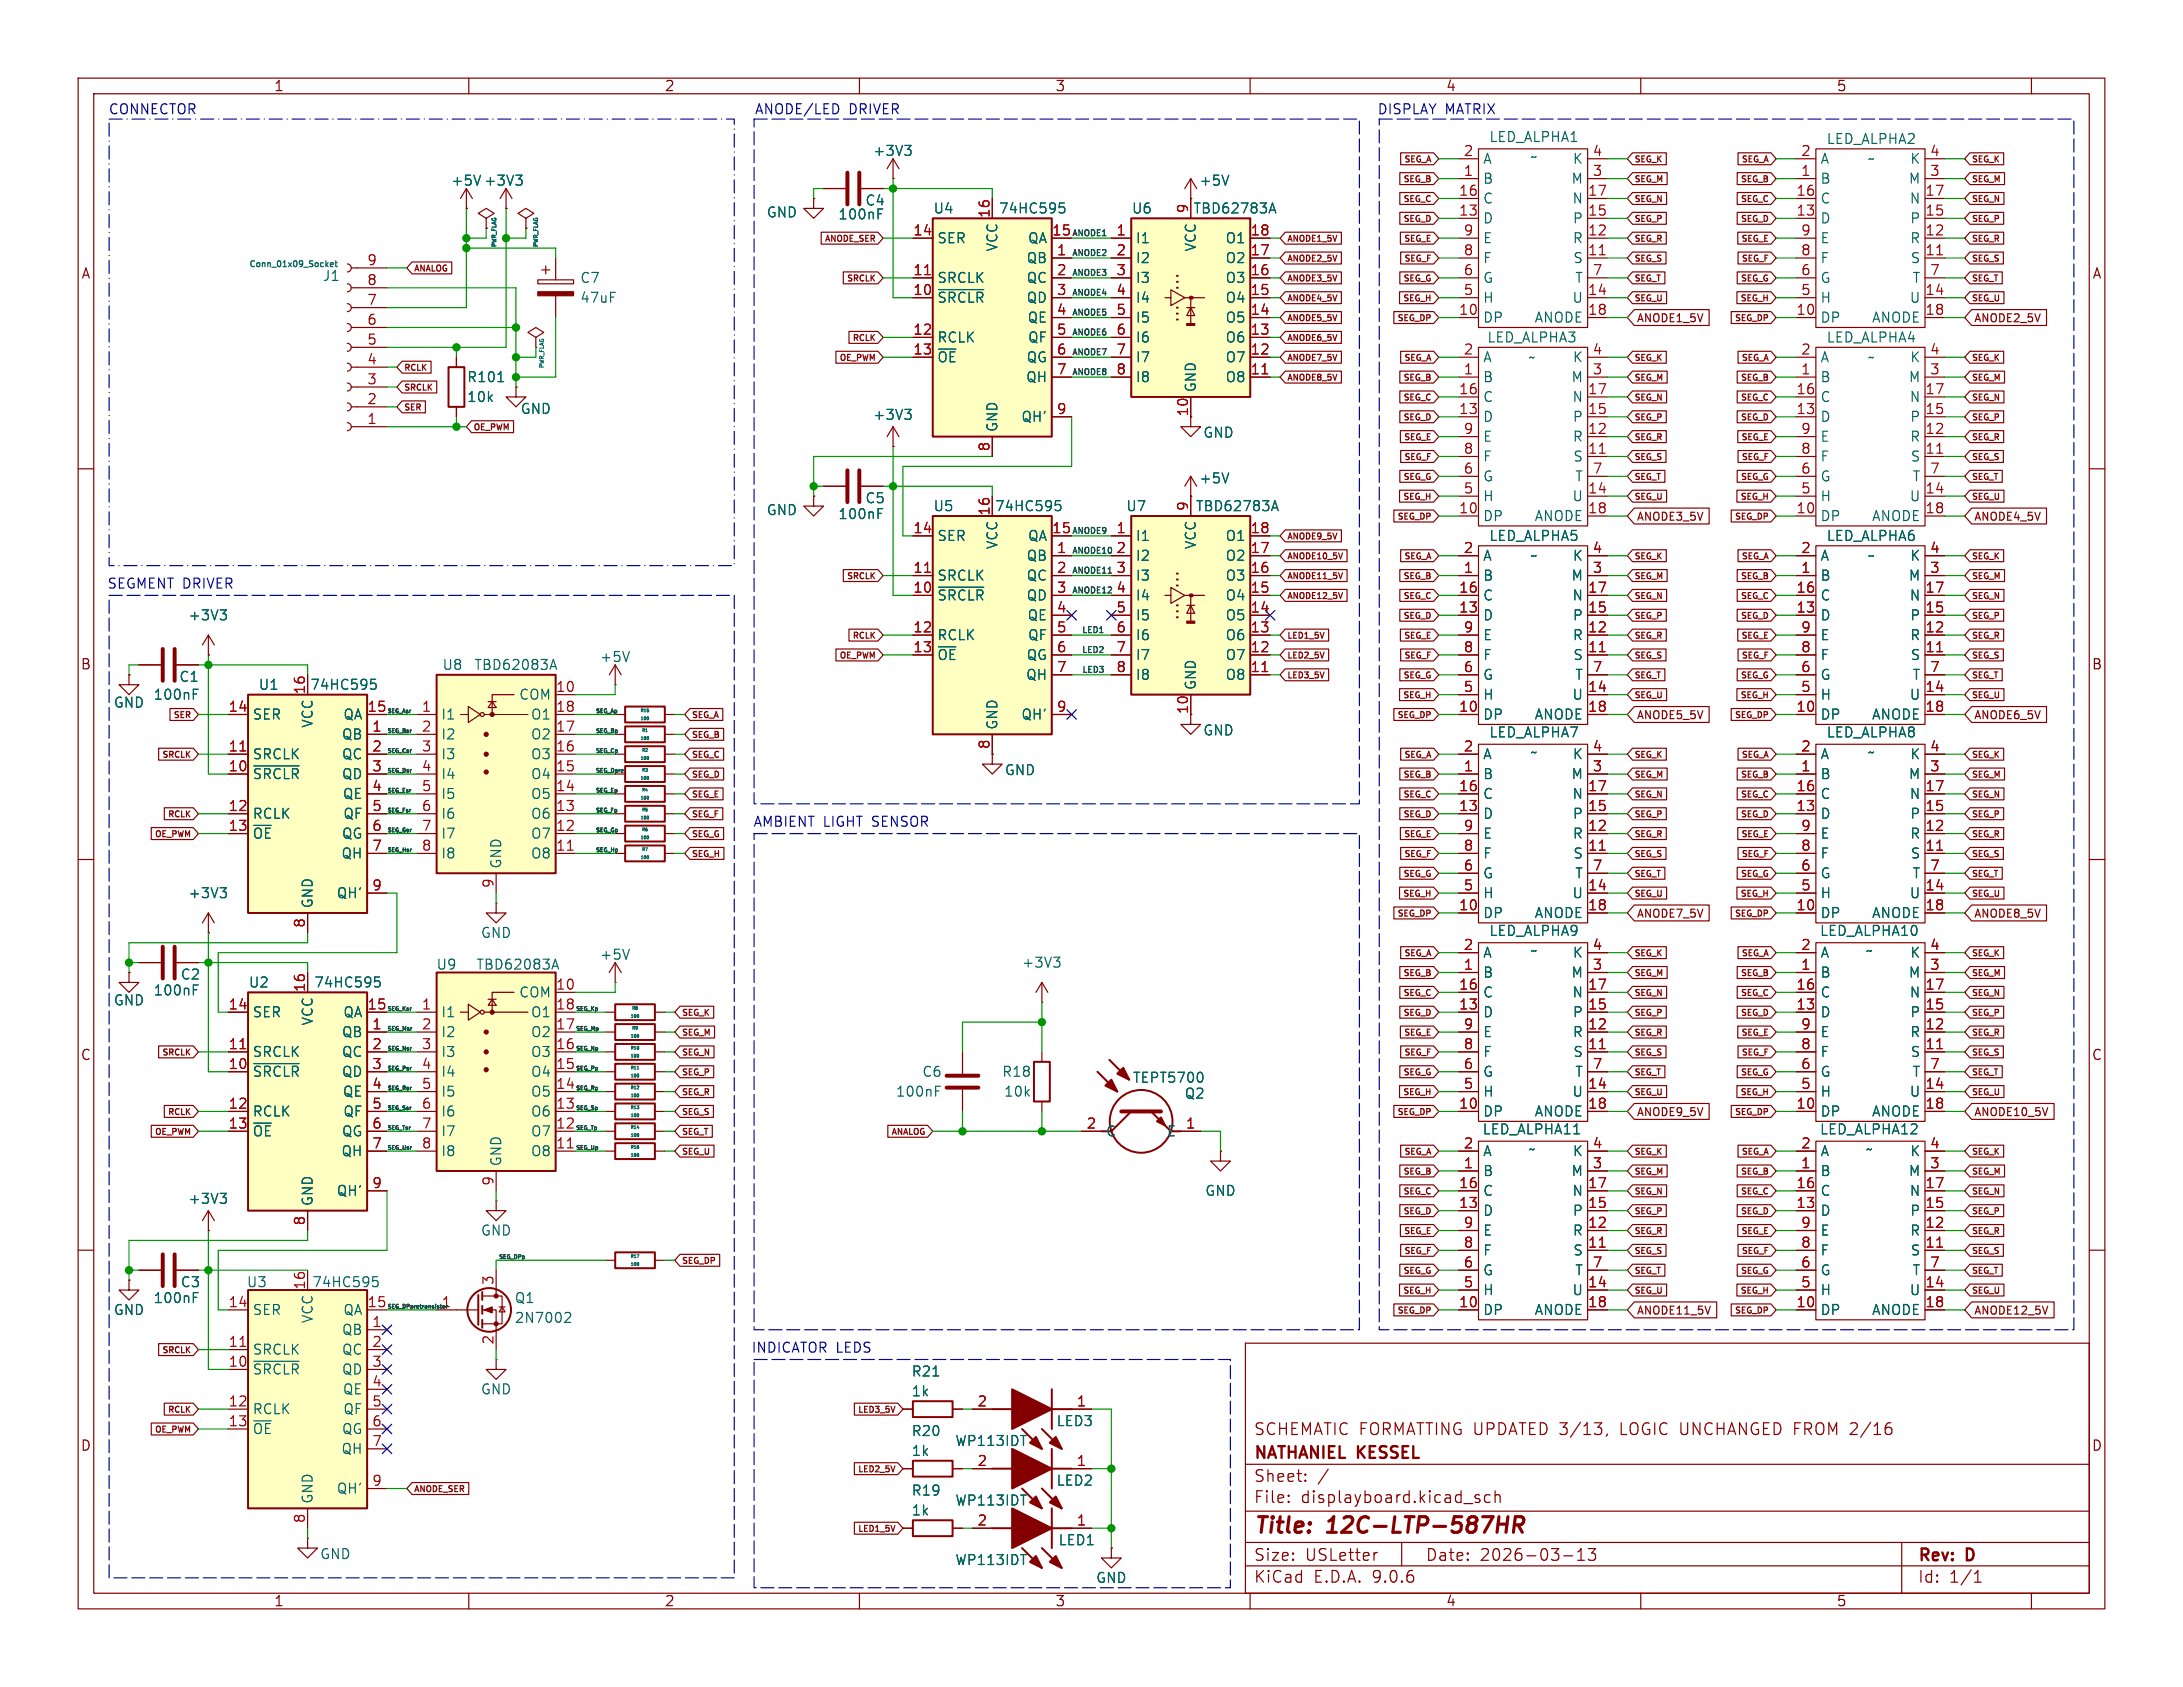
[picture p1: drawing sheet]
<svg xmlns="http://www.w3.org/2000/svg" width="279mm" height="216mm" viewBox="0 0 279 216" stroke-linecap="round" stroke-linejoin="round" font-family="sans-serif">
<defs><g id="words">
<g font-size="2.8" fill="#840000">
<text x="160.4" y="196.8">Title:</text>
<text x="170.1" y="196.8">12C-LTP-587HR</text>
</g>
<g font-size="2.1" fill="#840000">
<text x="160.4" y="183.9">SCHEMATIC FORMATTING UPDATED 3/13,</text>
<text x="207.7" y="183.9">LOGIC UNCHANGED FROM 2/16</text>
<text x="160.4" y="189.9">Sheet:</text>
<text x="160.4" y="187.1">NATHANIEL KESSEL</text>
<text x="160.4" y="192.6">File:</text>
<text x="166.5" y="192.6">displayboard.kicad_sch</text>
<text x="160.4" y="202.8">KiCad</text>
<text x="160.4" y="200">Size:</text>
<text x="167.1" y="200">USLetter</text>
<text x="168.1" y="202.8">E.D.A.</text>
<text x="175.7" y="202.8">9.0.6</text>
<text x="182.4" y="200">Date:</text>
<text x="189.4" y="200">2026-03-13</text>
<text x="245.4" y="200.2">Rev:</text>
<text x="245.4" y="202.8">Id:</text>
<text x="249.5" y="202.8">1/1</text>
<text x="251.8" y="200.2">D</text>
</g>
<g font-size="1.8" fill="#840000">
<text x="35" y="11.9">1</text>
<text x="85" y="11.9">2</text>
<text x="135" y="11.9">3</text>
<text x="185" y="11.9">4</text>
<text x="235" y="11.9">5</text>
<text x="10.3" y="35.9">A</text>
<text x="267.7" y="35.9">A</text>
<text x="10.3" y="85.9">B</text>
<text x="267.7" y="85.9">B</text>
<text x="10.3" y="135.9">C</text>
<text x="267.7" y="135.9">C</text>
<text x="10.3" y="185.9">D</text>
<text x="267.7" y="185.9">D</text>
<text x="35" y="205.8">1</text>
<text x="85" y="205.8">2</text>
<text x="135" y="205.8">3</text>
<text x="185" y="205.8">4</text>
<text x="235" y="205.8">5</text>
</g>
<g font-size="1.8" fill="#0000c2">
<text x="13.8" y="14.8">CONNECTOR</text>
<text x="96.5" y="14.8">ANODE/LED</text>
<text x="108.7" y="14.8">DRIVER</text>
<text x="176.2" y="14.8">DISPLAY</text>
<text x="185" y="14.8">MATRIX</text>
<text x="13.7" y="75.5">SEGMENT DRIVER</text>
<text x="96.3" y="106">AMBIENT LIGHT SENSOR</text>
<text x="96.1" y="173.3">INDICATOR LEDS</text>
</g>
<g font-size="1.8" fill="#006464">
<text x="57.7" y="24">+5V +3V3</text>
<text x="111.7" y="20.2">+3V3</text>
<text x="153.4" y="24">+5V</text>
<text x="189.7" y="21.2">A</text>
<text x="189.7" y="23.7">B</text>
<text x="190.5" y="18.4">LED_ALPHA1</text>
<text x="201" y="23.7">M</text>
<text x="201.2" y="21.2">K</text>
<text x="232.9" y="21.2">A</text>
<text x="232.9" y="23.7">B</text>
<text x="233.7" y="18.6">LED_ALPHA2</text>
<text x="244.2" y="23.7">M</text>
<text x="244.4" y="21.2">K</text>
<text x="98" y="28">GND</text>
<text x="107.2" y="28.3">100nF</text>
<text x="110.7" y="26.5">C4</text>
<text x="119.4" y="27.5">U4</text>
<text x="127.8" y="27.5">74HC595</text>
<text x="144.8" y="27.5">U6</text>
<text x="152.7" y="27.5">TBD62783A</text>
<text x="189.7" y="26.3">C</text>
<text x="189.7" y="28.8">D</text>
<text x="201.2" y="26.3">N</text>
<text x="201.2" y="28.8">P</text>
<text x="232.9" y="26.3">C</text>
<text x="232.9" y="28.8">D</text>
<text x="244.3" y="26.3">N</text>
<text x="244.4" y="28.8">P</text>
<text x="119.9" y="31.3">SER</text>
<text x="127.9" y="32.3" transform="rotate(-90 127.9 32.3)">VCC</text>
<text x="131.3" y="33.9">QB</text>
<text x="131.5" y="31.3">QA</text>
<text x="145.3" y="31.3">I1</text>
<text x="145.3" y="33.9">I2</text>
<text x="153.3" y="32.3" transform="rotate(-90 153.3 32.3)">VCC</text>
<text x="156.8" y="31.3">O1</text>
<text x="156.8" y="33.9">O2</text>
<text x="189.7" y="31.3">E</text>
<text x="189.7" y="33.9">F</text>
<text x="201.2" y="31.3">R</text>
<text x="201.3" y="33.9">S</text>
<text x="232.9" y="31.3">E</text>
<text x="232.9" y="33.9">F</text>
<text x="244.4" y="31.3">R</text>
<text x="244.5" y="33.9">S</text>
<text x="41.2" y="36.2">J1</text>
<text x="74.2" y="36.4">C7</text>
<text x="74.2" y="39">47uF</text>
<text x="119.9" y="36.4">SRCLK</text>
<text x="119.9" y="39">~{SRCLR}</text>
<text x="131.3" y="36.4">QC</text>
<text x="131.3" y="39">QD</text>
<text x="131.4" y="41.5">QE</text>
<text x="145.3" y="36.4">I3</text>
<text x="145.3" y="39">I4</text>
<text x="145.3" y="41.5">I5</text>
<text x="156.8" y="36.4">O3</text>
<text x="156.8" y="39">O4</text>
<text x="156.8" y="41.5">O5</text>
<text x="189.7" y="36.4">G</text>
<text x="189.7" y="39">H</text>
<text x="189.7" y="41.5">DP</text>
<text x="196.3" y="41.5">ANODE</text>
<text x="201.2" y="39">U</text>
<text x="201.5" y="36.4">T</text>
<text x="232.9" y="36.4">G</text>
<text x="232.9" y="39">H</text>
<text x="232.9" y="41.5">DP</text>
<text x="239.5" y="41.5">ANODE</text>
<text x="244.3" y="39">U</text>
<text x="244.7" y="36.4">T</text>
<text x="119.9" y="44">RCLK</text>
<text x="119.9" y="46.6">~{OE}</text>
<text x="131.3" y="46.6">QG</text>
<text x="131.5" y="44">QF</text>
<text x="145.3" y="44">I6</text>
<text x="145.3" y="46.6">I7</text>
<text x="156.8" y="44">O6</text>
<text x="156.8" y="46.6">O7</text>
<text x="189.7" y="46.6">A</text>
<text x="190.3" y="44">LED_ALPHA3</text>
<text x="195.5" y="46.6">~</text>
<text x="201.2" y="46.6">K</text>
<text x="232.9" y="46.6">A</text>
<text x="233.7" y="44">LED_ALPHA4</text>
<text x="239" y="46.6">~</text>
<text x="244.4" y="46.6">K</text>
<text x="59.7" y="49.1">R101</text>
<text x="59.7" y="51.7">10k</text>
<text x="66.5" y="53.2">GND</text>
<text x="111.7" y="53.9">+3V3</text>
<text x="131.2" y="49.1">QH</text>
<text x="145.3" y="49.1">I8</text>
<text x="153.3" y="50.3" transform="rotate(-90 153.3 50.3)">GND</text>
<text x="156.8" y="49.1">O8</text>
<text x="189.7" y="49.1">B</text>
<text x="189.7" y="51.7">C</text>
<text x="201" y="49.1">M</text>
<text x="201.2" y="51.7">N</text>
<text x="232.9" y="49.1">B</text>
<text x="232.9" y="51.7">C</text>
<text x="244.2" y="49.1">M</text>
<text x="244.3" y="51.7">N</text>
<text x="127.9" y="55.4" transform="rotate(-90 127.9 55.4)">GND</text>
<text x="130.6" y="54.2">QH'</text>
<text x="153.9" y="56.2">GND</text>
<text x="189.7" y="54.2">D</text>
<text x="189.7" y="56.7">E</text>
<text x="189.7" y="59.3">F</text>
<text x="201.2" y="54.2">P</text>
<text x="201.2" y="56.7">R</text>
<text x="201.3" y="59.3">S</text>
<text x="232.9" y="54.2">D</text>
<text x="232.9" y="56.7">E</text>
<text x="232.9" y="59.3">F</text>
<text x="244.4" y="54.2">P</text>
<text x="244.4" y="56.7">R</text>
<text x="244.5" y="59.3">S</text>
<text x="110.7" y="64.6">C5</text>
<text x="119.4" y="65.6">U5</text>
<text x="127.3" y="65.6">74HC595</text>
<text x="144.1" y="65.6">U7</text>
<text x="153" y="65.6">TBD62783A</text>
<text x="153.4" y="62.1">+5V</text>
<text x="189.7" y="61.8">G</text>
<text x="189.7" y="64.4">H</text>
<text x="201.2" y="64.4">U</text>
<text x="201.5" y="61.8">T</text>
<text x="232.9" y="61.8">G</text>
<text x="232.9" y="64.4">H</text>
<text x="244.3" y="64.4">U</text>
<text x="244.7" y="61.8">T</text>
<text x="98" y="66.1">GND</text>
<text x="107.2" y="66.6">100nF</text>
<text x="119.9" y="69.4">SER</text>
<text x="127.9" y="70.4" transform="rotate(-90 127.9 70.4)">VCC</text>
<text x="131.3" y="72">QB</text>
<text x="131.5" y="69.4">QA</text>
<text x="145.3" y="69.4">I1</text>
<text x="145.3" y="72">I2</text>
<text x="153.3" y="70.4" transform="rotate(-90 153.3 70.4)">VCC</text>
<text x="156.8" y="69.4">O1</text>
<text x="156.8" y="72">O2</text>
<text x="189.7" y="66.9">DP</text>
<text x="189.7" y="72">A</text>
<text x="190.5" y="69.4">LED_ALPHA5</text>
<text x="195.8" y="72">~</text>
<text x="196.3" y="66.9">ANODE</text>
<text x="201.2" y="72">K</text>
<text x="232.9" y="72">A</text>
<text x="232.9" y="66.9">DP</text>
<text x="233.7" y="69.4">LED_ALPHA6</text>
<text x="239" y="72">~</text>
<text x="239.5" y="66.9">ANODE</text>
<text x="244.4" y="72">K</text>
<text x="119.9" y="74.5">SRCLK</text>
<text x="119.9" y="77.1">~{SRCLR}</text>
<text x="131.3" y="74.5">QC</text>
<text x="131.3" y="77.1">QD</text>
<text x="145.3" y="74.5">I3</text>
<text x="145.3" y="77.1">I4</text>
<text x="156.8" y="74.5">O3</text>
<text x="156.8" y="77.1">O4</text>
<text x="189.7" y="74.5">B</text>
<text x="189.7" y="77.1">C</text>
<text x="201" y="74.5">M</text>
<text x="201.2" y="77.1">N</text>
<text x="232.9" y="74.5">B</text>
<text x="232.9" y="77.1">C</text>
<text x="244.2" y="74.5">M</text>
<text x="244.3" y="77.1">N</text>
<text x="24" y="79.6">+3V3</text>
<text x="119.9" y="82.1">RCLK</text>
<text x="131.4" y="79.6">QE</text>
<text x="131.5" y="82.1">QF</text>
<text x="145.3" y="79.6">I5</text>
<text x="145.3" y="82.1">I6</text>
<text x="156.8" y="79.6">O5</text>
<text x="156.8" y="82.1">O6</text>
<text x="189.7" y="79.6">D</text>
<text x="189.7" y="82.1">E</text>
<text x="201.2" y="79.6">P</text>
<text x="201.2" y="82.1">R</text>
<text x="232.9" y="79.6">D</text>
<text x="232.9" y="82.1">E</text>
<text x="244.4" y="79.6">P</text>
<text x="244.4" y="82.1">R</text>
<text x="19.6" y="89.8">100nF</text>
<text x="22.9" y="87.5">C1</text>
<text x="33" y="88.5">U1</text>
<text x="39.6" y="88.5">74HC595</text>
<text x="56.5" y="86">U8</text>
<text x="60.6" y="86">TBD62083A</text>
<text x="66.4" y="89.8">COM</text>
<text x="76.7" y="84.9">+5V</text>
<text x="119.9" y="84.7">~{OE}</text>
<text x="131.2" y="87.2">QH</text>
<text x="131.3" y="84.7">QG</text>
<text x="145.3" y="84.7">I7</text>
<text x="145.3" y="87.2">I8</text>
<text x="153.3" y="88.4" transform="rotate(-90 153.3 88.4)">GND</text>
<text x="156.8" y="84.7">O7</text>
<text x="156.8" y="87.2">O8</text>
<text x="189.7" y="84.7">F</text>
<text x="189.7" y="87.2">G</text>
<text x="189.7" y="89.8">H</text>
<text x="201.2" y="89.8">U</text>
<text x="201.3" y="84.7">S</text>
<text x="201.5" y="87.2">T</text>
<text x="232.9" y="84.7">F</text>
<text x="232.9" y="87.2">G</text>
<text x="232.9" y="89.8">H</text>
<text x="244.3" y="89.8">U</text>
<text x="244.5" y="84.7">S</text>
<text x="244.7" y="87.2">T</text>
<text x="14.5" y="90.8">GND</text>
<text x="32.3" y="92.3">SER</text>
<text x="40.2" y="93.2" transform="rotate(-90 40.2 93.2)">VCC</text>
<text x="43.7" y="94.8">QB</text>
<text x="43.9" y="92.3">QA</text>
<text x="56.4" y="92.3">I1</text>
<text x="56.4" y="94.8">I2</text>
<text x="67.9" y="92.3">O1</text>
<text x="67.9" y="94.8">O2</text>
<text x="127.9" y="93.5" transform="rotate(-90 127.9 93.5)">GND</text>
<text x="130.6" y="92.3">QH'</text>
<text x="153.9" y="94.3">GND</text>
<text x="189.7" y="92.3">DP</text>
<text x="190.5" y="94.6">LED_ALPHA7</text>
<text x="196.3" y="92.3">ANODE</text>
<text x="232.9" y="92.3">DP</text>
<text x="233.7" y="94.6">LED_ALPHA8</text>
<text x="239.5" y="92.3">ANODE</text>
<text x="32.3" y="97.4">SRCLK</text>
<text x="32.3" y="99.9">~{SRCLR}</text>
<text x="43.7" y="97.4">QC</text>
<text x="43.7" y="99.9">QD</text>
<text x="56.4" y="97.4">I3</text>
<text x="56.4" y="99.9">I4</text>
<text x="67.9" y="97.4">O3</text>
<text x="67.9" y="99.9">O4</text>
<text x="128.5" y="99.4">GND</text>
<text x="189.7" y="97.4">A</text>
<text x="189.7" y="99.9">B</text>
<text x="195.8" y="97.1">~</text>
<text x="201" y="99.9">M</text>
<text x="201.2" y="97.4">K</text>
<text x="232.9" y="97.4">A</text>
<text x="232.9" y="99.9">B</text>
<text x="239" y="97.1">~</text>
<text x="244.2" y="99.9">M</text>
<text x="244.4" y="97.4">K</text>
<text x="32.3" y="105">RCLK</text>
<text x="32.3" y="107.5">~{OE}</text>
<text x="43.7" y="107.5">QG</text>
<text x="43.8" y="102.5">QE</text>
<text x="43.9" y="105">QF</text>
<text x="56.4" y="102.5">I5</text>
<text x="56.4" y="105">I6</text>
<text x="56.4" y="107.5">I7</text>
<text x="67.9" y="102.5">O5</text>
<text x="67.9" y="105">O6</text>
<text x="67.9" y="107.5">O7</text>
<text x="189.7" y="102.5">C</text>
<text x="189.7" y="105">D</text>
<text x="189.7" y="107.5">E</text>
<text x="201.2" y="102.5">N</text>
<text x="201.2" y="105">P</text>
<text x="201.2" y="107.5">R</text>
<text x="232.9" y="102.5">C</text>
<text x="232.9" y="105">D</text>
<text x="232.9" y="107.5">E</text>
<text x="244.3" y="102.5">N</text>
<text x="244.4" y="105">P</text>
<text x="244.4" y="107.5">R</text>
<text x="43.6" y="110.1">QH</text>
<text x="56.4" y="110.1">I8</text>
<text x="64.4" y="111.3" transform="rotate(-90 64.4 111.3)">GND</text>
<text x="67.9" y="110.1">O8</text>
<text x="189.7" y="110.1">F</text>
<text x="189.7" y="112.6">G</text>
<text x="201.3" y="110.1">S</text>
<text x="201.5" y="112.6">T</text>
<text x="232.9" y="110.1">F</text>
<text x="232.9" y="112.6">G</text>
<text x="244.5" y="110.1">S</text>
<text x="244.7" y="112.6">T</text>
<text x="24" y="115.2">+3V3</text>
<text x="40.2" y="116.3" transform="rotate(-90 40.2 116.3)">GND</text>
<text x="43" y="115.2">QH'</text>
<text x="189.7" y="115.2">H</text>
<text x="189.7" y="117.7">DP</text>
<text x="190.5" y="120">LED_ALPHA9</text>
<text x="196.3" y="117.7">ANODE</text>
<text x="201.2" y="115.2">U</text>
<text x="232.8" y="120">LED_ALPHA10</text>
<text x="232.9" y="115.2">H</text>
<text x="232.9" y="117.7">DP</text>
<text x="239.5" y="117.7">ANODE</text>
<text x="244.3" y="115.2">U</text>
<text x="23" y="125.6">C2</text>
<text x="55.8" y="124.3">U9</text>
<text x="60.9" y="124.3">TBD62083A</text>
<text x="61.5" y="120.2">GND</text>
<text x="76.7" y="123">+5V</text>
<text x="130.7" y="124.1">+3V3</text>
<text x="189.7" y="122.8">A</text>
<text x="189.7" y="125.3">B</text>
<text x="195.8" y="122.5">~</text>
<text x="201" y="125.3">M</text>
<text x="201.2" y="122.8">K</text>
<text x="232.9" y="122.8">A</text>
<text x="232.9" y="125.3">B</text>
<text x="238.7" y="122.5">~</text>
<text x="244.2" y="125.3">M</text>
<text x="244.4" y="122.8">K</text>
<text x="14.5" y="128.9">GND</text>
<text x="19.6" y="127.6">100nF</text>
<text x="31.8" y="126.6">U2</text>
<text x="32.3" y="130.4">SER</text>
<text x="40.1" y="126.6">74HC595</text>
<text x="40.2" y="131.3" transform="rotate(-90 40.2 131.3)">VCC</text>
<text x="43.9" y="130.4">QA</text>
<text x="56.4" y="130.4">I1</text>
<text x="66.4" y="127.9">COM</text>
<text x="67.9" y="130.4">O1</text>
<text x="189.7" y="127.9">C</text>
<text x="189.7" y="130.4">D</text>
<text x="201.2" y="127.9">N</text>
<text x="201.2" y="130.4">P</text>
<text x="232.9" y="127.9">C</text>
<text x="232.9" y="130.4">D</text>
<text x="244.3" y="127.9">N</text>
<text x="244.4" y="130.4">P</text>
<text x="32.3" y="135.5">SRCLK</text>
<text x="43.7" y="132.9">QB</text>
<text x="43.7" y="135.5">QC</text>
<text x="56.4" y="132.9">I2</text>
<text x="56.4" y="135.5">I3</text>
<text x="67.9" y="132.9">O2</text>
<text x="67.9" y="135.5">O3</text>
<text x="189.7" y="132.9">E</text>
<text x="189.7" y="135.5">F</text>
<text x="201.2" y="132.9">R</text>
<text x="201.3" y="135.5">S</text>
<text x="232.9" y="132.9">E</text>
<text x="232.9" y="135.5">F</text>
<text x="244.4" y="132.9">R</text>
<text x="244.5" y="135.5">S</text>
<text x="32.3" y="138">~{SRCLR}</text>
<text x="32.3" y="143.1">RCLK</text>
<text x="43.7" y="138">QD</text>
<text x="43.8" y="140.6">QE</text>
<text x="43.9" y="143.1">QF</text>
<text x="56.4" y="138">I4</text>
<text x="56.4" y="140.6">I5</text>
<text x="56.4" y="143.1">I6</text>
<text x="67.9" y="138">O4</text>
<text x="67.9" y="140.6">O5</text>
<text x="67.9" y="143.1">O6</text>
<text x="114.6" y="140.6">100nF</text>
<text x="118" y="138">C6</text>
<text x="128.2" y="138">R18</text>
<text x="128.4" y="140.6">10k</text>
<text x="144.9" y="138.8">TEPT5700</text>
<text x="151.5" y="140.8">Q2</text>
<text x="189.7" y="138">G</text>
<text x="189.7" y="140.6">H</text>
<text x="189.7" y="143.1">DP</text>
<text x="196.3" y="143.1">ANODE</text>
<text x="201.2" y="140.6">U</text>
<text x="201.5" y="138">T</text>
<text x="232.9" y="138">G</text>
<text x="232.9" y="140.6">H</text>
<text x="232.9" y="143.1">DP</text>
<text x="239.5" y="143.1">ANODE</text>
<text x="244.3" y="140.6">U</text>
<text x="244.7" y="138">T</text>
<text x="32.3" y="145.6">~{OE}</text>
<text x="43.6" y="148.2">QH</text>
<text x="43.7" y="145.6">QG</text>
<text x="56.4" y="145.6">I7</text>
<text x="56.4" y="148.2">I8</text>
<text x="64.4" y="149.4" transform="rotate(-90 64.4 149.4)">GND</text>
<text x="67.9" y="145.6">O7</text>
<text x="67.9" y="148.2">O8</text>
<text x="141.5" y="145.6">C</text>
<text x="149.3" y="145.6">E</text>
<text x="189.7" y="145.4">LED_ALPHA11</text>
<text x="189.7" y="148.2">A</text>
<text x="195.5" y="147.9">~</text>
<text x="201.2" y="148.2">K</text>
<text x="232.8" y="145.4">LED_ALPHA12</text>
<text x="232.9" y="148.2">A</text>
<text x="238.7" y="147.9">~</text>
<text x="244.4" y="148.2">K</text>
<text x="24" y="154.3">+3V3</text>
<text x="40.2" y="154.4" transform="rotate(-90 40.2 154.4)">GND</text>
<text x="43" y="153.3">QH'</text>
<text x="154.2" y="153.3">GND</text>
<text x="189.7" y="150.7">B</text>
<text x="189.7" y="153.3">C</text>
<text x="189.7" y="155.8">D</text>
<text x="201" y="150.7">M</text>
<text x="201.2" y="153.3">N</text>
<text x="201.2" y="155.8">P</text>
<text x="232.9" y="150.7">B</text>
<text x="232.9" y="153.3">C</text>
<text x="232.9" y="155.8">D</text>
<text x="244.2" y="150.7">M</text>
<text x="244.3" y="153.3">N</text>
<text x="244.4" y="155.8">P</text>
<text x="61.5" y="158.3">GND</text>
<text x="189.7" y="158.3">E</text>
<text x="189.7" y="160.9">F</text>
<text x="201.2" y="158.3">R</text>
<text x="201.3" y="160.9">S</text>
<text x="232.9" y="158.3">E</text>
<text x="232.9" y="160.9">F</text>
<text x="244.4" y="158.3">R</text>
<text x="244.5" y="160.9">S</text>
<text x="19.6" y="167">100nF</text>
<text x="23" y="164.9">C3</text>
<text x="31.5" y="164.9">U3</text>
<text x="39.9" y="164.9">74HC595</text>
<text x="65.8" y="167">Q1</text>
<text x="189.7" y="163.4">G</text>
<text x="189.7" y="166">H</text>
<text x="201.2" y="166">U</text>
<text x="201.5" y="163.4">T</text>
<text x="232.9" y="163.4">G</text>
<text x="232.9" y="166">H</text>
<text x="244.3" y="166">U</text>
<text x="244.7" y="163.4">T</text>
<text x="14.5" y="168.5">GND</text>
<text x="32.3" y="168.5">SER</text>
<text x="32.3" y="173.6">SRCLK</text>
<text x="40.2" y="169.4" transform="rotate(-90 40.2 169.4)">VCC</text>
<text x="43.7" y="171">QB</text>
<text x="43.7" y="173.6">QC</text>
<text x="43.9" y="168.5">QA</text>
<text x="65.8" y="169.5">2N7002</text>
<text x="189.7" y="168.5">DP</text>
<text x="196.3" y="168.5">ANODE</text>
<text x="232.9" y="168.5">DP</text>
<text x="239.5" y="168.5">ANODE</text>
<text x="32.3" y="176.1">~{SRCLR}</text>
<text x="43.7" y="176.1">QD</text>
<text x="43.8" y="178.7">QE</text>
<text x="61.5" y="178.7">GND</text>
<text x="116.6" y="176.4">R21</text>
<text x="116.6" y="178.9">1k</text>
<text x="32.3" y="181.2">RCLK</text>
<text x="32.3" y="183.7">~{OE}</text>
<text x="43.7" y="183.7">QG</text>
<text x="43.9" y="181.2">QF</text>
<text x="116.6" y="184">R20</text>
<text x="122.2" y="185.3">WP113IDT</text>
<text x="135.1" y="182.7">LED3</text>
<text x="43" y="191.4">QH'</text>
<text x="43.6" y="186.3">QH</text>
<text x="116.6" y="186.5">1k</text>
<text x="116.6" y="191.6">R19</text>
<text x="135.1" y="190.3">LED2</text>
<text x="40.2" y="192.5" transform="rotate(-90 40.2 192.5)">GND</text>
<text x="116.6" y="194.2">1k</text>
<text x="122.2" y="192.9">WP113IDT</text>
<text x="135.4" y="198">LED1</text>
<text x="40.9" y="199.7">GND</text>
<text x="122.2" y="200.5">WP113IDT</text>
<text x="140.2" y="202.8">GND</text>
</g>
<g font-size="1.8" fill="#a90000">
<text x="187.3" y="20.1">2</text>
<text x="187.3" y="22.6">1</text>
<text x="203.8" y="20.1">4</text>
<text x="203.8" y="22.6">3</text>
<text x="230.4" y="20.1">2</text>
<text x="230.4" y="22.6">1</text>
<text x="246.9" y="20.1">4</text>
<text x="246.9" y="22.6">3</text>
<text x="126.7" y="28" transform="rotate(-90 126.7 28)">16</text>
<text x="152.1" y="27.4" transform="rotate(-90 152.1 27.4)">9</text>
<text x="186.6" y="25.1">16</text>
<text x="186.6" y="27.7">13</text>
<text x="203.2" y="25.1">17</text>
<text x="203.2" y="27.7">15</text>
<text x="229.8" y="25.1">16</text>
<text x="229.8" y="27.7">13</text>
<text x="246.3" y="25.1">17</text>
<text x="246.3" y="27.7">15</text>
<text x="46.9" y="34">9</text>
<text x="116.8" y="30.2">14</text>
<text x="116.8" y="35.3">11</text>
<text x="134.6" y="30.2">15</text>
<text x="135.2" y="32.8">1</text>
<text x="135.2" y="35.3">2</text>
<text x="142.8" y="30.2">1</text>
<text x="142.8" y="32.8">2</text>
<text x="142.8" y="35.3">3</text>
<text x="160" y="30.2">18</text>
<text x="160" y="32.8">17</text>
<text x="160" y="35.3">16</text>
<text x="187.3" y="30.2">9</text>
<text x="187.3" y="32.8">8</text>
<text x="187.3" y="35.3">6</text>
<text x="203.2" y="30.2">12</text>
<text x="203.2" y="32.8">11</text>
<text x="203.8" y="35.3">7</text>
<text x="230.4" y="30.2">9</text>
<text x="230.4" y="32.8">8</text>
<text x="230.4" y="35.3">6</text>
<text x="246.3" y="30.2">12</text>
<text x="246.3" y="32.8">11</text>
<text x="246.9" y="35.3">7</text>
<text x="46.9" y="41.7">6</text>
<text x="46.9" y="39.1">7</text>
<text x="46.9" y="36.6">8</text>
<text x="116.8" y="37.8">10</text>
<text x="135.2" y="37.8">3</text>
<text x="135.2" y="40.4">4</text>
<text x="142.8" y="37.8">4</text>
<text x="142.8" y="40.4">5</text>
<text x="160" y="37.8">15</text>
<text x="160" y="40.4">14</text>
<text x="186.6" y="40.4">10</text>
<text x="187.3" y="37.8">5</text>
<text x="203.2" y="37.8">14</text>
<text x="203.2" y="40.4">18</text>
<text x="229.8" y="40.4">10</text>
<text x="230.4" y="37.8">5</text>
<text x="246.3" y="37.8">14</text>
<text x="246.3" y="40.4">18</text>
<text x="46.9" y="46.7">4</text>
<text x="46.9" y="44.2">5</text>
<text x="116.8" y="42.9">12</text>
<text x="116.8" y="45.5">13</text>
<text x="135.2" y="42.9">5</text>
<text x="135.2" y="45.5">6</text>
<text x="142.8" y="42.9">6</text>
<text x="142.8" y="45.5">7</text>
<text x="160" y="42.9">13</text>
<text x="160" y="45.5">12</text>
<text x="187.3" y="45.5">2</text>
<text x="203.8" y="45.5">4</text>
<text x="230.4" y="45.5">2</text>
<text x="246.9" y="45.5">4</text>
<text x="46.9" y="51.8">2</text>
<text x="46.9" y="49.3">3</text>
<text x="135.2" y="48">7</text>
<text x="135.2" y="53.1">9</text>
<text x="142.8" y="48">8</text>
<text x="152.1" y="53.4" transform="rotate(-90 152.1 53.4)">10</text>
<text x="160" y="48">11</text>
<text x="186.6" y="50.5">16</text>
<text x="186.6" y="53.1">13</text>
<text x="187.3" y="48">1</text>
<text x="203.2" y="50.5">17</text>
<text x="203.2" y="53.1">15</text>
<text x="203.8" y="48">3</text>
<text x="229.8" y="50.5">16</text>
<text x="229.8" y="53.1">13</text>
<text x="230.4" y="48">1</text>
<text x="246.3" y="50.5">17</text>
<text x="246.3" y="53.1">15</text>
<text x="246.9" y="48">3</text>
<text x="46.9" y="54.4">1</text>
<text x="126.7" y="57.9" transform="rotate(-90 126.7 57.9)">8</text>
<text x="187.3" y="55.6">9</text>
<text x="187.3" y="58.2">8</text>
<text x="203.2" y="55.6">12</text>
<text x="203.2" y="58.2">11</text>
<text x="230.4" y="55.6">9</text>
<text x="230.4" y="58.2">8</text>
<text x="246.3" y="55.6">12</text>
<text x="246.3" y="58.2">11</text>
<text x="152.1" y="65.5" transform="rotate(-90 152.1 65.5)">9</text>
<text x="186.6" y="65.8">10</text>
<text x="187.3" y="60.7">6</text>
<text x="187.3" y="63.2">5</text>
<text x="203.2" y="63.2">14</text>
<text x="203.2" y="65.8">18</text>
<text x="203.8" y="60.7">7</text>
<text x="229.8" y="65.8">10</text>
<text x="230.4" y="60.7">6</text>
<text x="230.4" y="63.2">5</text>
<text x="246.3" y="63.2">14</text>
<text x="246.3" y="65.8">18</text>
<text x="246.9" y="60.7">7</text>
<text x="116.8" y="68.3">14</text>
<text x="126.7" y="66.1" transform="rotate(-90 126.7 66.1)">16</text>
<text x="134.6" y="68.3">15</text>
<text x="135.2" y="70.9">1</text>
<text x="142.8" y="68.3">1</text>
<text x="142.8" y="70.9">2</text>
<text x="160" y="68.3">18</text>
<text x="160" y="70.9">17</text>
<text x="187.3" y="70.9">2</text>
<text x="203.8" y="70.9">4</text>
<text x="230.4" y="70.9">2</text>
<text x="246.9" y="70.9">4</text>
<text x="116.8" y="73.4">11</text>
<text x="116.8" y="75.9">10</text>
<text x="135.2" y="73.4">2</text>
<text x="135.2" y="75.9">3</text>
<text x="142.8" y="73.4">3</text>
<text x="142.8" y="75.9">4</text>
<text x="160" y="73.4">16</text>
<text x="160" y="75.9">15</text>
<text x="186.6" y="75.9">16</text>
<text x="187.3" y="73.4">1</text>
<text x="203.2" y="75.9">17</text>
<text x="203.8" y="73.4">3</text>
<text x="229.8" y="75.9">16</text>
<text x="230.4" y="73.4">1</text>
<text x="246.3" y="75.9">17</text>
<text x="246.9" y="73.4">3</text>
<text x="116.8" y="81">12</text>
<text x="116.8" y="83.6">13</text>
<text x="135.2" y="78.5">4</text>
<text x="135.2" y="81">5</text>
<text x="135.2" y="83.6">6</text>
<text x="142.8" y="78.5">5</text>
<text x="142.8" y="81">6</text>
<text x="142.8" y="83.6">7</text>
<text x="160" y="78.5">14</text>
<text x="160" y="81">13</text>
<text x="160" y="83.6">12</text>
<text x="186.6" y="78.5">13</text>
<text x="187.3" y="81">9</text>
<text x="187.3" y="83.6">8</text>
<text x="203.2" y="78.5">15</text>
<text x="203.2" y="81">12</text>
<text x="203.2" y="83.6">11</text>
<text x="229.8" y="78.5">13</text>
<text x="230.4" y="81">9</text>
<text x="230.4" y="83.6">8</text>
<text x="246.3" y="78.5">15</text>
<text x="246.3" y="81">12</text>
<text x="246.3" y="83.6">11</text>
<text x="39.1" y="88.9" transform="rotate(-90 39.1 88.9)">16</text>
<text x="71.1" y="88.6">10</text>
<text x="135.2" y="86.1">7</text>
<text x="142.8" y="86.1">8</text>
<text x="160" y="86.1">11</text>
<text x="187.3" y="86.1">6</text>
<text x="187.3" y="88.6">5</text>
<text x="203.2" y="88.6">14</text>
<text x="203.8" y="86.1">7</text>
<text x="230.4" y="86.1">6</text>
<text x="230.4" y="88.6">5</text>
<text x="246.3" y="88.6">14</text>
<text x="246.9" y="86.1">7</text>
<text x="29.2" y="91.2">14</text>
<text x="46.9" y="91.2">15</text>
<text x="47.6" y="93.7">1</text>
<text x="53.9" y="91.2">1</text>
<text x="53.9" y="93.7">2</text>
<text x="71.1" y="91.2">18</text>
<text x="71.1" y="93.7">17</text>
<text x="126.7" y="96" transform="rotate(-90 126.7 96)">8</text>
<text x="135.2" y="91.2">9</text>
<text x="152.1" y="91.5" transform="rotate(-90 152.1 91.5)">10</text>
<text x="186.6" y="91.2">10</text>
<text x="203.2" y="91.2">18</text>
<text x="229.8" y="91.2">10</text>
<text x="246.3" y="91.2">18</text>
<text x="29.2" y="96.3">11</text>
<text x="29.2" y="98.8">10</text>
<text x="47.6" y="96.3">2</text>
<text x="47.6" y="98.8">3</text>
<text x="47.6" y="101.3">4</text>
<text x="53.9" y="96.3">3</text>
<text x="53.9" y="98.8">4</text>
<text x="53.9" y="101.3">5</text>
<text x="71.1" y="96.3">16</text>
<text x="71.1" y="98.8">15</text>
<text x="71.1" y="101.3">14</text>
<text x="186.6" y="101.3">16</text>
<text x="187.3" y="96.3">2</text>
<text x="187.3" y="98.8">1</text>
<text x="203.2" y="101.3">17</text>
<text x="203.8" y="96.3">4</text>
<text x="203.8" y="98.8">3</text>
<text x="229.8" y="101.3">16</text>
<text x="230.4" y="96.3">2</text>
<text x="230.4" y="98.8">1</text>
<text x="246.3" y="101.3">17</text>
<text x="246.9" y="96.3">4</text>
<text x="246.9" y="98.8">3</text>
<text x="29.2" y="103.9">12</text>
<text x="29.2" y="106.4">13</text>
<text x="47.6" y="103.9">5</text>
<text x="47.6" y="106.4">6</text>
<text x="53.9" y="103.9">6</text>
<text x="53.9" y="106.4">7</text>
<text x="71.1" y="103.9">13</text>
<text x="71.1" y="106.4">12</text>
<text x="186.6" y="103.9">13</text>
<text x="187.3" y="106.4">9</text>
<text x="203.2" y="103.9">15</text>
<text x="203.2" y="106.4">12</text>
<text x="229.8" y="103.9">13</text>
<text x="230.4" y="106.4">9</text>
<text x="246.3" y="103.9">15</text>
<text x="246.3" y="106.4">12</text>
<text x="47.6" y="109">7</text>
<text x="53.9" y="109">8</text>
<text x="63.2" y="113.7" transform="rotate(-90 63.2 113.7)">9</text>
<text x="71.1" y="109">11</text>
<text x="187.3" y="109">8</text>
<text x="187.3" y="111.5">6</text>
<text x="203.2" y="109">11</text>
<text x="203.8" y="111.5">7</text>
<text x="230.4" y="109">8</text>
<text x="230.4" y="111.5">6</text>
<text x="246.3" y="109">11</text>
<text x="246.9" y="111.5">7</text>
<text x="39.1" y="118.8" transform="rotate(-90 39.1 118.8)">8</text>
<text x="47.6" y="114">9</text>
<text x="186.6" y="116.6">10</text>
<text x="187.3" y="114">5</text>
<text x="203.2" y="114">14</text>
<text x="203.2" y="116.6">18</text>
<text x="229.8" y="116.6">10</text>
<text x="230.4" y="114">5</text>
<text x="246.3" y="114">14</text>
<text x="246.3" y="116.6">18</text>
<text x="187.3" y="121.7">2</text>
<text x="187.3" y="124.2">1</text>
<text x="203.8" y="121.7">4</text>
<text x="203.8" y="124.2">3</text>
<text x="230.4" y="121.7">2</text>
<text x="230.4" y="124.2">1</text>
<text x="246.9" y="121.7">4</text>
<text x="246.9" y="124.2">3</text>
<text x="29.2" y="129.3">14</text>
<text x="39.1" y="127" transform="rotate(-90 39.1 127)">16</text>
<text x="46.9" y="129.3">15</text>
<text x="47.6" y="131.8">1</text>
<text x="53.9" y="129.3">1</text>
<text x="53.9" y="131.8">2</text>
<text x="71.1" y="126.7">10</text>
<text x="71.1" y="129.3">18</text>
<text x="71.1" y="131.8">17</text>
<text x="186.6" y="126.7">16</text>
<text x="186.6" y="129.3">13</text>
<text x="187.3" y="131.8">9</text>
<text x="203.2" y="126.7">17</text>
<text x="203.2" y="129.3">15</text>
<text x="203.2" y="131.8">12</text>
<text x="229.8" y="126.7">16</text>
<text x="229.8" y="129.3">13</text>
<text x="230.4" y="131.8">9</text>
<text x="246.3" y="126.7">17</text>
<text x="246.3" y="129.3">15</text>
<text x="246.3" y="131.8">12</text>
<text x="29.2" y="134.4">11</text>
<text x="29.2" y="136.9">10</text>
<text x="47.6" y="134.4">2</text>
<text x="47.6" y="136.9">3</text>
<text x="53.9" y="134.4">3</text>
<text x="53.9" y="136.9">4</text>
<text x="71.1" y="134.4">16</text>
<text x="71.1" y="136.9">15</text>
<text x="187.3" y="134.4">8</text>
<text x="187.3" y="136.9">6</text>
<text x="203.2" y="134.4">11</text>
<text x="203.8" y="136.9">7</text>
<text x="230.4" y="134.4">8</text>
<text x="230.4" y="136.9">6</text>
<text x="246.3" y="134.4">11</text>
<text x="246.9" y="136.9">7</text>
<text x="29.2" y="142">12</text>
<text x="47.6" y="139.4">4</text>
<text x="47.6" y="142">5</text>
<text x="53.9" y="139.4">5</text>
<text x="53.9" y="142">6</text>
<text x="71.1" y="139.4">14</text>
<text x="71.1" y="142">13</text>
<text x="186.6" y="142">10</text>
<text x="187.3" y="139.4">5</text>
<text x="203.2" y="139.4">14</text>
<text x="203.2" y="142">18</text>
<text x="229.8" y="142">10</text>
<text x="230.4" y="139.4">5</text>
<text x="246.3" y="139.4">14</text>
<text x="246.3" y="142">18</text>
<text x="29.2" y="144.5">13</text>
<text x="47.6" y="144.5">6</text>
<text x="47.6" y="147.1">7</text>
<text x="53.9" y="144.5">7</text>
<text x="53.9" y="147.1">8</text>
<text x="71.1" y="144.5">12</text>
<text x="71.1" y="147.1">11</text>
<text x="139" y="144.5">2</text>
<text x="151.7" y="144.5">1</text>
<text x="187.3" y="147.1">2</text>
<text x="187.3" y="149.6">1</text>
<text x="203.8" y="147.1">4</text>
<text x="203.8" y="149.6">3</text>
<text x="230.4" y="147.1">2</text>
<text x="230.4" y="149.6">1</text>
<text x="246.9" y="147.1">4</text>
<text x="246.9" y="149.6">3</text>
<text x="47.6" y="152.1">9</text>
<text x="63.2" y="151.8" transform="rotate(-90 63.2 151.8)">9</text>
<text x="186.6" y="152.1">16</text>
<text x="186.6" y="154.7">13</text>
<text x="203.2" y="152.1">17</text>
<text x="203.2" y="154.7">15</text>
<text x="229.8" y="152.1">16</text>
<text x="229.8" y="154.7">13</text>
<text x="246.3" y="152.1">17</text>
<text x="246.3" y="154.7">15</text>
<text x="39.1" y="156.9" transform="rotate(-90 39.1 156.9)">8</text>
<text x="187.3" y="157.2">9</text>
<text x="187.3" y="159.8">8</text>
<text x="203.2" y="157.2">12</text>
<text x="203.2" y="159.8">11</text>
<text x="230.4" y="157.2">9</text>
<text x="230.4" y="159.8">8</text>
<text x="246.3" y="157.2">12</text>
<text x="246.3" y="159.8">11</text>
<text x="29.2" y="167.4">14</text>
<text x="39.1" y="165.1" transform="rotate(-90 39.1 165.1)">16</text>
<text x="46.9" y="167.4">15</text>
<text x="63.2" y="164.5" transform="rotate(-90 63.2 164.5)">3</text>
<text x="186.6" y="167.4">10</text>
<text x="187.3" y="162.3">6</text>
<text x="187.3" y="164.8">5</text>
<text x="203.2" y="164.8">14</text>
<text x="203.2" y="167.4">18</text>
<text x="203.8" y="162.3">7</text>
<text x="229.8" y="167.4">10</text>
<text x="230.4" y="162.3">6</text>
<text x="230.4" y="164.8">5</text>
<text x="246.3" y="164.8">14</text>
<text x="246.3" y="167.4">18</text>
<text x="246.9" y="162.3">7</text>
<text x="29.2" y="172.5">11</text>
<text x="47.6" y="169.9">1</text>
<text x="47.6" y="172.5">2</text>
<text x="63.2" y="172.2" transform="rotate(-90 63.2 172.2)">2</text>
<text x="29.2" y="175">10</text>
<text x="47.6" y="175">3</text>
<text x="47.6" y="177.5">4</text>
<text x="29.2" y="180.1">12</text>
<text x="29.2" y="182.6">13</text>
<text x="47.6" y="180.1">5</text>
<text x="47.6" y="182.6">6</text>
<text x="47.6" y="185.2">7</text>
<text x="125" y="180.1">2</text>
<text x="137.7" y="180.1">1</text>
<text x="47.6" y="190.2">9</text>
<text x="125" y="187.7">2</text>
<text x="137.7" y="187.7">1</text>
<text x="39.1" y="195" transform="rotate(-90 39.1 195)">8</text>
<text x="125" y="195.3">2</text>
<text x="137.7" y="195.3">1</text>
</g>
<text font-size="1.8" fill="#0f0f0f" x="56.4" y="167.4">1</text>
<g font-size="1.4" fill="#840000">
<text x="209.4" y="41.4">ANODE1_5V</text>
<text x="252.6" y="41.4">ANODE2_5V</text>
<text x="209.4" y="66.8">ANODE3_5V</text>
<text x="252.6" y="66.8">ANODE4_5V</text>
<text x="209.4" y="92.2">ANODE5_5V</text>
<text x="252.6" y="92.2">ANODE6_5V</text>
<text x="209.4" y="117.6">ANODE7_5V</text>
<text x="252.6" y="117.6">ANODE8_5V</text>
<text x="209.4" y="143">ANODE9_5V</text>
<text x="252.6" y="143">ANODE10_5V</text>
<text x="209.4" y="168.4">ANODE11_5V</text>
<text x="252.6" y="168.4">ANODE12_5V</text>
</g>
<g font-size="1.1" fill="#840000">
<text x="179.5" y="23.5">SEG_B</text>
<text x="179.6" y="21">SEG_A</text>
<text x="209.1" y="23.5">SEG_M</text>
<text x="209.1" y="21">SEG_K</text>
<text x="222.6" y="23.5">SEG_B</text>
<text x="222.8" y="21">SEG_A</text>
<text x="252.3" y="21">SEG_K</text>
<text x="252.3" y="23.5">SEG_M</text>
<text x="179.5" y="26.1">SEG_C</text>
<text x="179.5" y="28.6">SEG_D</text>
<text x="209.1" y="28.6">SEG_P</text>
<text x="209.1" y="26.1">SEG_N</text>
<text x="222.6" y="28.6">SEG_D</text>
<text x="222.6" y="26.1">SEG_C</text>
<text x="252.3" y="26.1">SEG_N</text>
<text x="252.3" y="28.6">SEG_P</text>
<text x="52.9" y="35">ANALOG</text>
<text x="105.4" y="31.1">ANODE_SER</text>
<text x="164.7" y="33.7">ANODE2_5V</text>
<text x="164.7" y="31.1">ANODE1_5V</text>
<text x="179.5" y="31.1">SEG_E</text>
<text x="179.6" y="33.7">SEG_F</text>
<text x="209.1" y="31.1">SEG_R</text>
<text x="209.1" y="33.7">SEG_S</text>
<text x="222.7" y="31.1">SEG_E</text>
<text x="222.8" y="33.7">SEG_F</text>
<text x="252.3" y="31.1">SEG_R</text>
<text x="252.3" y="33.7">SEG_S</text>
<text x="108.2" y="36.2">SRCLK</text>
<text x="164.7" y="41.3">ANODE5_5V</text>
<text x="164.7" y="36.2">ANODE3_5V</text>
<text x="164.7" y="38.8">ANODE4_5V</text>
<text x="178.7" y="41.3">SEG_DP</text>
<text x="179.4" y="38.8">SEG_H</text>
<text x="179.5" y="36.2">SEG_G</text>
<text x="209.1" y="36.2">SEG_T</text>
<text x="209.1" y="38.8">SEG_U</text>
<text x="221.9" y="41.3">SEG_DP</text>
<text x="222.6" y="38.8">SEG_H</text>
<text x="222.6" y="36.2">SEG_G</text>
<text x="252.3" y="36.2">SEG_T</text>
<text x="252.3" y="38.8">SEG_U</text>
<text x="51.7" y="47.7">RCLK</text>
<text x="107.3" y="46.4">OE_PWM</text>
<text x="109" y="43.8">RCLK</text>
<text x="164.7" y="46.4">ANODE7_5V</text>
<text x="164.7" y="43.8">ANODE6_5V</text>
<text x="179.6" y="46.4">SEG_A</text>
<text x="209.1" y="46.4">SEG_K</text>
<text x="222.8" y="46.4">SEG_A</text>
<text x="252.3" y="46.4">SEG_K</text>
<text x="51.7" y="50.2">SRCLK</text>
<text x="51.7" y="52.7">SER</text>
<text x="164.7" y="48.9">ANODE8_5V</text>
<text x="179.5" y="51.5">SEG_C</text>
<text x="179.5" y="48.9">SEG_B</text>
<text x="209.1" y="48.9">SEG_M</text>
<text x="209.1" y="51.5">SEG_N</text>
<text x="222.6" y="51.5">SEG_C</text>
<text x="222.6" y="48.9">SEG_B</text>
<text x="252.3" y="48.9">SEG_M</text>
<text x="252.3" y="51.5">SEG_N</text>
<text x="60.5" y="55.3">OE_PWM</text>
<text x="179.5" y="54">SEG_D</text>
<text x="179.5" y="56.5">SEG_E</text>
<text x="179.6" y="59.1">SEG_F</text>
<text x="209.1" y="59.1">SEG_S</text>
<text x="209.1" y="54">SEG_P</text>
<text x="209.1" y="56.5">SEG_R</text>
<text x="222.6" y="54">SEG_D</text>
<text x="222.7" y="56.5">SEG_E</text>
<text x="222.8" y="59.1">SEG_F</text>
<text x="252.3" y="54">SEG_P</text>
<text x="252.3" y="59.1">SEG_S</text>
<text x="252.3" y="56.5">SEG_R</text>
<text x="179.4" y="64.2">SEG_H</text>
<text x="179.5" y="61.6">SEG_G</text>
<text x="209.1" y="61.6">SEG_T</text>
<text x="209.1" y="64.2">SEG_U</text>
<text x="222.6" y="64.2">SEG_H</text>
<text x="222.6" y="61.6">SEG_G</text>
<text x="252.3" y="61.6">SEG_T</text>
<text x="252.3" y="64.2">SEG_U</text>
<text x="164.7" y="69.2">ANODE9_5V</text>
<text x="164.7" y="71.8">ANODE10_5V</text>
<text x="178.7" y="66.7">SEG_DP</text>
<text x="179.6" y="71.8">SEG_A</text>
<text x="209.1" y="71.8">SEG_K</text>
<text x="221.9" y="66.7">SEG_DP</text>
<text x="222.8" y="71.8">SEG_A</text>
<text x="252.3" y="71.8">SEG_K</text>
<text x="108.2" y="74.3">SRCLK</text>
<text x="164.7" y="74.3">ANODE11_5V</text>
<text x="164.7" y="76.9">ANODE12_5V</text>
<text x="179.5" y="74.3">SEG_B</text>
<text x="179.5" y="76.9">SEG_C</text>
<text x="209.1" y="74.3">SEG_M</text>
<text x="209.1" y="76.9">SEG_N</text>
<text x="222.6" y="76.9">SEG_C</text>
<text x="222.6" y="74.3">SEG_B</text>
<text x="252.3" y="74.3">SEG_M</text>
<text x="252.3" y="76.9">SEG_N</text>
<text x="109" y="81.9">RCLK</text>
<text x="164.7" y="81.9">LED1_5V</text>
<text x="179.5" y="79.4">SEG_D</text>
<text x="179.5" y="81.9">SEG_E</text>
<text x="209.1" y="79.4">SEG_P</text>
<text x="209.1" y="81.9">SEG_R</text>
<text x="222.6" y="79.4">SEG_D</text>
<text x="222.7" y="81.9">SEG_E</text>
<text x="252.3" y="79.4">SEG_P</text>
<text x="252.3" y="81.9">SEG_R</text>
<text x="107.3" y="84.5">OE_PWM</text>
<text x="164.7" y="84.5">LED2_5V</text>
<text x="164.7" y="87">LED3_5V</text>
<text x="179.4" y="89.6">SEG_H</text>
<text x="179.5" y="87">SEG_G</text>
<text x="179.6" y="84.5">SEG_F</text>
<text x="209.1" y="84.5">SEG_S</text>
<text x="209.1" y="87">SEG_T</text>
<text x="209.1" y="89.6">SEG_U</text>
<text x="222.6" y="89.6">SEG_H</text>
<text x="222.6" y="87">SEG_G</text>
<text x="222.8" y="84.5">SEG_F</text>
<text x="252.3" y="87">SEG_T</text>
<text x="252.3" y="84.5">SEG_S</text>
<text x="252.3" y="89.6">SEG_U</text>
<text x="22.1" y="92.1">SER</text>
<text x="88.5" y="94.6">SEG_B</text>
<text x="88.5" y="92.1">SEG_A</text>
<text x="178.7" y="92.1">SEG_DP</text>
<text x="221.9" y="92.1">SEG_DP</text>
<text x="20.6" y="97.2">SRCLK</text>
<text x="88.5" y="99.7">SEG_D</text>
<text x="88.5" y="97.2">SEG_C</text>
<text x="179.5" y="99.7">SEG_B</text>
<text x="179.6" y="97.2">SEG_A</text>
<text x="209.1" y="97.2">SEG_K</text>
<text x="209.1" y="99.7">SEG_M</text>
<text x="222.6" y="99.7">SEG_B</text>
<text x="222.8" y="97.2">SEG_A</text>
<text x="252.3" y="97.2">SEG_K</text>
<text x="252.3" y="99.7">SEG_M</text>
<text x="19.7" y="107.3">OE_PWM</text>
<text x="21.3" y="104.8">RCLK</text>
<text x="88.5" y="102.3">SEG_E</text>
<text x="88.5" y="104.8">SEG_F</text>
<text x="88.5" y="107.3">SEG_G</text>
<text x="179.5" y="104.8">SEG_D</text>
<text x="179.5" y="102.3">SEG_C</text>
<text x="179.5" y="107.3">SEG_E</text>
<text x="209.1" y="104.8">SEG_P</text>
<text x="209.1" y="102.3">SEG_N</text>
<text x="209.1" y="107.3">SEG_R</text>
<text x="222.6" y="102.3">SEG_C</text>
<text x="222.6" y="104.8">SEG_D</text>
<text x="222.7" y="107.3">SEG_E</text>
<text x="252.3" y="107.3">SEG_R</text>
<text x="252.3" y="104.8">SEG_P</text>
<text x="252.3" y="102.3">SEG_N</text>
<text x="88.5" y="109.9">SEG_H</text>
<text x="179.5" y="112.4">SEG_G</text>
<text x="179.6" y="109.9">SEG_F</text>
<text x="209.1" y="112.4">SEG_T</text>
<text x="209.1" y="109.9">SEG_S</text>
<text x="222.6" y="112.4">SEG_G</text>
<text x="222.8" y="109.9">SEG_F</text>
<text x="252.3" y="112.4">SEG_T</text>
<text x="252.3" y="109.9">SEG_S</text>
<text x="178.7" y="117.5">SEG_DP</text>
<text x="179.4" y="115">SEG_H</text>
<text x="209.1" y="115">SEG_U</text>
<text x="221.9" y="117.5">SEG_DP</text>
<text x="222.6" y="115">SEG_H</text>
<text x="252.3" y="115">SEG_U</text>
<text x="179.5" y="125.1">SEG_B</text>
<text x="179.6" y="122.6">SEG_A</text>
<text x="209.1" y="122.6">SEG_K</text>
<text x="209.1" y="125.1">SEG_M</text>
<text x="222.6" y="125.1">SEG_B</text>
<text x="222.8" y="122.6">SEG_A</text>
<text x="252.3" y="122.6">SEG_K</text>
<text x="252.3" y="125.1">SEG_M</text>
<text x="87.2" y="130.2">SEG_K</text>
<text x="179.5" y="130.2">SEG_D</text>
<text x="179.5" y="127.7">SEG_C</text>
<text x="209.1" y="127.7">SEG_N</text>
<text x="209.1" y="130.2">SEG_P</text>
<text x="222.6" y="127.7">SEG_C</text>
<text x="222.6" y="130.2">SEG_D</text>
<text x="252.3" y="127.7">SEG_N</text>
<text x="252.3" y="130.2">SEG_P</text>
<text x="20.6" y="135.3">SRCLK</text>
<text x="87.2" y="132.7">SEG_M</text>
<text x="87.2" y="135.3">SEG_N</text>
<text x="87.2" y="137.8">SEG_P</text>
<text x="179.5" y="137.8">SEG_G</text>
<text x="179.5" y="132.7">SEG_E</text>
<text x="179.6" y="135.3">SEG_F</text>
<text x="209.1" y="135.3">SEG_S</text>
<text x="209.1" y="137.8">SEG_T</text>
<text x="209.1" y="132.7">SEG_R</text>
<text x="222.6" y="137.8">SEG_G</text>
<text x="222.7" y="132.7">SEG_E</text>
<text x="222.8" y="135.3">SEG_F</text>
<text x="252.3" y="135.3">SEG_S</text>
<text x="252.3" y="132.7">SEG_R</text>
<text x="252.3" y="137.8">SEG_T</text>
<text x="21.3" y="142.9">RCLK</text>
<text x="87.2" y="142.9">SEG_S</text>
<text x="87.2" y="140.4">SEG_R</text>
<text x="178.7" y="142.9">SEG_DP</text>
<text x="179.4" y="140.4">SEG_H</text>
<text x="209.1" y="140.4">SEG_U</text>
<text x="221.9" y="142.9">SEG_DP</text>
<text x="222.6" y="140.4">SEG_H</text>
<text x="252.3" y="140.4">SEG_U</text>
<text x="19.7" y="145.4">OE_PWM</text>
<text x="87.2" y="145.4">SEG_T</text>
<text x="87.2" y="148">SEG_U</text>
<text x="113.9" y="145.4">ANALOG</text>
<text x="179.6" y="148">SEG_A</text>
<text x="209.1" y="148">SEG_K</text>
<text x="222.8" y="148">SEG_A</text>
<text x="252.3" y="148">SEG_K</text>
<text x="179.5" y="153.1">SEG_C</text>
<text x="179.5" y="150.5">SEG_B</text>
<text x="179.5" y="155.6">SEG_D</text>
<text x="209.1" y="155.6">SEG_P</text>
<text x="209.1" y="150.5">SEG_M</text>
<text x="209.1" y="153.1">SEG_N</text>
<text x="222.6" y="155.6">SEG_D</text>
<text x="222.6" y="153.1">SEG_C</text>
<text x="222.6" y="150.5">SEG_B</text>
<text x="252.3" y="153.1">SEG_N</text>
<text x="252.3" y="150.5">SEG_M</text>
<text x="252.3" y="155.6">SEG_P</text>
<text x="87.2" y="162">SEG_DP</text>
<text x="179.5" y="158.1">SEG_E</text>
<text x="179.6" y="160.7">SEG_F</text>
<text x="209.1" y="160.7">SEG_S</text>
<text x="209.1" y="158.1">SEG_R</text>
<text x="222.7" y="158.1">SEG_E</text>
<text x="222.8" y="160.7">SEG_F</text>
<text x="252.3" y="158.1">SEG_R</text>
<text x="252.3" y="160.7">SEG_S</text>
<text x="179.4" y="165.8">SEG_H</text>
<text x="179.5" y="163.2">SEG_G</text>
<text x="209.1" y="165.8">SEG_U</text>
<text x="209.1" y="163.2">SEG_T</text>
<text x="222.6" y="165.8">SEG_H</text>
<text x="222.6" y="163.2">SEG_G</text>
<text x="252.3" y="165.8">SEG_U</text>
<text x="252.3" y="163.2">SEG_T</text>
<text x="20.6" y="173.4">SRCLK</text>
<text x="178.7" y="168.3">SEG_DP</text>
<text x="221.9" y="168.3">SEG_DP</text>
<text x="19.7" y="183.5">OE_PWM</text>
<text x="21.3" y="181">RCLK</text>
<text x="109.7" y="181">LED3_5V</text>
<text x="52.9" y="191.2">ANODE_SER</text>
<text x="109.7" y="188.6">LED2_5V</text>
<text x="109.7" y="196.2">LED1_5V</text>
</g>
<text font-size="1.1" fill="#006464" x="31.8" y="34.4">Conn_01x09_Socket</text>
<g font-size="1.1" fill="#0f0f0f">
<text x="137.2" y="30.3">ANODE1</text>
<text x="137.2" y="32.8">ANODE2</text>
<text x="137.2" y="35.4">ANODE3</text>
<text x="137.2" y="40.4">ANODE5</text>
<text x="137.2" y="37.9">ANODE4</text>
<text x="137.2" y="45.5">ANODE7</text>
<text x="137.2" y="43">ANODE6</text>
<text x="137.2" y="48.1">ANODE8</text>
<text x="137.2" y="70.9">ANODE10</text>
<text x="137.2" y="68.4">ANODE9</text>
<text x="137.2" y="73.5">ANODE11</text>
<text x="137.2" y="76">ANODE12</text>
<text x="138.4" y="83.6">LED2</text>
<text x="138.4" y="81.1">LED1</text>
<text x="138.5" y="86.2">LED3</text>
</g>
<g font-size=".7" fill="#006464">
<text x="63.7" y="31.7" transform="rotate(-90 63.7 31.7)">PWR_FLAG</text>
<text x="69" y="31.7" transform="rotate(-90 69 31.7)">PWR_FLAG</text>
<text x="69.8" y="47.2" transform="rotate(-90 69.8 47.2)">PWR_FLAG</text>
</g>
<g font-size=".7" fill="#0f0f0f">
<text x="49.5" y="91.3">SEG_Asr</text>
<text x="49.5" y="93.8">SEG_Bsr</text>
<text x="76.2" y="91.3">SEG_Ap</text>
<text x="76.2" y="93.8">SEG_Bp</text>
<text x="49.5" y="101.5">SEG_Esr</text>
<text x="49.5" y="98.9">SEG_Dsr</text>
<text x="49.5" y="96.4">SEG_Csr</text>
<text x="76.2" y="101.5">SEG_Ep</text>
<text x="76.2" y="96.4">SEG_Cp</text>
<text x="76.2" y="98.9">SEG_Dpre</text>
<text x="49.5" y="104">SEG_Fsr</text>
<text x="49.5" y="106.5">SEG_Gsr</text>
<text x="76.2" y="104">SEG_Fp</text>
<text x="76.2" y="106.5">SEG_Gp</text>
<text x="49.5" y="109.1">SEG_Hsr</text>
<text x="76.2" y="109.1">SEG_Hp</text>
<text x="49.5" y="131.9">SEG_Msr</text>
<text x="49.5" y="129.4">SEG_Ksr</text>
<text x="73.7" y="131.9">SEG_Mp</text>
<text x="73.7" y="129.4">SEG_Kp</text>
<text x="49.5" y="134.5">SEG_Nsr</text>
<text x="49.5" y="137">SEG_Psr</text>
<text x="73.7" y="134.5">SEG_Np</text>
<text x="73.7" y="137">SEG_Pp</text>
<text x="49.5" y="139.6">SEG_Rsr</text>
<text x="49.5" y="142.1">SEG_Ssr</text>
<text x="73.7" y="142.1">SEG_Sp</text>
<text x="73.7" y="139.6">SEG_Rp</text>
<text x="49.5" y="147.2">SEG_Usr</text>
<text x="49.5" y="144.6">SEG_Tsr</text>
<text x="73.7" y="144.6">SEG_Tp</text>
<text x="73.7" y="147.2">SEG_Up</text>
<text x="63.6" y="161.2">SEG_DPp</text>
<text x="49.5" y="167.5">SEG_DPpretransistor</text>
</g>
<g font-size=".5" fill="#006464">
<text x="81.9" y="91.3">R15</text>
<text x="81.9" y="92.3">100</text>
<text x="81.9" y="94.8">100</text>
<text x="82.1" y="93.8">R1</text>
<text x="81.9" y="99.9">100</text>
<text x="81.9" y="97.4">100</text>
<text x="82.1" y="98.9">R3</text>
<text x="82.1" y="96.3">R2</text>
<text x="82.1" y="101.4">R4</text>
<text x="81.9" y="107.5">100</text>
<text x="81.9" y="105">100</text>
<text x="81.9" y="102.4">100</text>
<text x="82.1" y="106.5">R6</text>
<text x="82.1" y="104">R5</text>
<text x="81.9" y="110.1">100</text>
<text x="82.1" y="109">R7</text>
<text x="80.6" y="130.4">100</text>
<text x="80.8" y="131.9">R9</text>
<text x="80.8" y="129.4">R8</text>
<text x="80.6" y="137">R11</text>
<text x="80.6" y="134.4">R10</text>
<text x="80.6" y="132.9">100</text>
<text x="80.6" y="135.5">100</text>
<text x="80.6" y="139.5">R12</text>
<text x="80.6" y="142.1">R13</text>
<text x="80.6" y="138">100</text>
<text x="80.6" y="140.5">100</text>
<text x="80.6" y="143.1">100</text>
<text x="80.6" y="147.1">R16</text>
<text x="80.6" y="144.6">R14</text>
<text x="80.6" y="148.2">100</text>
<text x="80.6" y="145.6">100</text>
<text x="80.6" y="161.1">R17</text>
<text x="80.6" y="162.1">100</text>
</g>
</g></defs>
<g fill="none" stroke="#840000" stroke-width=".15">
<path d="M10 10h259.4v195.9h-259.4zM12 12h255.4v191.9h-255.4zM60 10v2M110 10v2M160 10v2M210 10v2M260 10v2M66 49.5v1.3h1.3l-1.3 1.3-1.2-1.3h1.2M66 49.5h.1M186.7 45.7h2.5M186.7 48.3h2.5M186.7 50.8h2.5"/>
<path d="M186.7 53.3h2.5M186.7 55.9h2.5M186.7 58.4h2.5M189.2 44.5h14v22.8h-14zM203.2 45.7h2.5M203.2 48.3h2.5M203.2 50.8h2.5M203.2 53.3h2.5M203.2 55.9h2.5M203.2 58.4h2.5M10 60h2M186.7 61h2.5"/>
<path d="M186.7 63.5h2.5M186.7 66h2.5M186.7 71.1h2.5M186.7 73.7h2.5M186.7 76.2h2.5M186.7 78.7h2.5M189.2 69.9h14v22.8h-14zM203.2 61h2.5M203.2 63.5h2.5M203.2 66h2.5M203.2 71.1h2.5M203.2 73.7h2.5"/>
<path d="M203.2 76.2h2.5M203.2 78.7h2.5M267.4 60h2M186.7 81.3h2.5M186.7 83.8h2.5M186.7 86.4h2.5M186.7 88.9h2.5M186.7 91.4h2.5M203.2 81.3h2.5M203.2 83.8h2.5M203.2 86.4h2.5M203.2 88.9h2.5"/>
<path d="M203.2 91.4h2.5M10 110h2M78.7 106.7h1.3M78.7 109.2h1.3M85.1 106.7h1.3M85.1 109.2h1.3M267.4 110h2M77.5 137.2h1.2M77.5 139.7h1.2M83.8 137.2h1.3M83.8 139.7h1.3M123.2 134.6v2.8"/>
<path d="M123.2 139.4v2.8M133.3 128.3h.1M133.3 125.7v2.6M133.3 134.6v1.3M133.3 125.7l.8 1.3M133.3 125.7l-.7 1.3M77.5 147.3h1.2M83.8 147.3h1.3M133.3 141v1.2M138.4 144.8h2.6M151.1 144.8h2.6M10 160h2"/>
<path d="M159.4 171.9h108v32h-108zM267.4 160h2M124.5 180.3h2.5M137.2 180.3h2.5M142.2 198.1v1.3h1.3l-1.3 1.3-1.2-1.3h1.2M142.2 198.1h.1M159.4 197.4h108M159.4 193.4h108M159.4 187.4h108M164.9 192.1l.1 .1-.1 .1M164.9 192.1v.1v.1M164.9 191.4v.1"/>
<path d="M164.9 192.1v.2M164.9 191.4h.1l-.1 .1M167.1 189.4v.1v.1M167.1 189.4l-.1 .1 .1 .1M167.1 188.7v.1M167.1 189.4v.2M167.1 188.7h-.1l.1 .1M170 188l-1.3 1.9M176.3 198.7l-.3 .1M179.4 197.4v3M188.8 191.6l.1 .1 .5 .2v.1v.2l-.2 .1-.4-.1M189.4 191.4l-.4-.1-.2 .2"/>
<path d="M190.7 191.4l-.4-.1-.3 .3v.4l.1 .2 .2 .1 .4-.1M191.4 191.4a.37 .37 0 0 1 .6 .1v.8M191.4 190.8v1.5M200.1 199.1h1.2M201.9 199.7h.9M201.9 198.6l.5-.4v1.5M203.3 198.2h.9l-.5 .6a.41 .41 0 0 1 .5 .2v.4l-.1 .2-.6 .1-.2-.2M204.1 182.1h.9l-.5 .6M204.9 182.8l.1 .1-.1 .5M205.7 183.5l-.1 .3M243.4 197.4v6.5M60 203.9v2"/>
<path d="M110 203.9v2M159.4 200.4h108M160 203.9v2M210 203.9v2M252.7 202.5h.9M252.7 201.4l.4-.4v1.5M260 203.9v2"/>
</g>
<path d="M191.7 195.1h1.2M193 194.1l-.3 2M193.8 195.2h.8a.55 .55 0 0 0 .4-.5 .55 .55 0 0 0-.3-.6h-.8l-.2 2M194.3 195.2l.5 .9" fill="none" stroke="#840000" stroke-width=".4"/>
<g fill="none" stroke="#840000" stroke-width=".25">
<path d="M80 105.7h5.1v2h-5.1zM80 108.2h5.1v2h-5.1zM78.7 136.1h5.1v2.1h-5.1zM78.7 138.7h5.1v2h-5.1zM132.3 135.9h2.1v5.1h-2.1zM140.5 137.2l2.5 2.5M142 135.6l2.5 2.6M78.7 146.3h5.1v2h-5.1zM144.8 142.2l-2.6 2.6M147.3 142.2l2.6 2.6h1.2M134.6 177.8v5.1M127 180.3h2.5"/>
<path d="M130.8 182.9l2.5 2.5M133.3 182.9l2.6 2.5M134.6 180.3h2.6"/>
<circle cx="146" cy="143.5" r="4"/>
</g>
<g fill="#840000" stroke="#840000" stroke-width=".25">
<path d="M143.8 136.7l.7 1.5-1.5-.8z"/>
<path d="M141.5 138.9l.7-.7 .8 1.5z"/>
<path d="M148.1 143.5l.5-.5 .5 1z"/>
<path d="M129.5 177.8l5.1 2.5-5.1 2.6z"/>
<path d="M134.4 184.7l.7-.8 .8 1.5z"/>
<path d="M131.8 184.7l.8-.8 .7 1.5z"/>
</g>
<path d="M121.2 137.7h4M121.2 139.2h4M143.5 142.2h5.1" fill="none" stroke="#840000" stroke-width=".51"/>
<path d="M119.8 139.6h.4M119.8 139h.6M134.9 122.5h.7l-.4 .5M135.4 123l.2 .2v.3l-.2 .3M153.9 137.5v.8" fill="none" stroke="#006464" stroke-width=".15"/>
<path d="M82.9 107l.1 .1-.1 .3M82.9 109.5l.1 .2-.1 .2M81.5 139.4h.3M81.5 136.8h.3M81.7 137.5l.1 .1-.1 .2M81.7 140l.1 .1-.1 .3M81.7 139v.1M81.7 147.6l.1 .2-.1 .2M81.7 146.8v.1" fill="none" stroke="#006464" stroke-width=".13"/>
<path d="M204.7 58h.7M204.7 83.4h.7" fill="none" stroke="#a90000" stroke-width=".15"/>
<path d="M55.9 86.4h15.2v25.4h-15.2z" fill="#ffffc2"/>
<path d="M55.9 86.4h15.2v25.4h-15.2zM78.7 131.1h5.1v2h-5.1zM78.7 141.2h5.1v2.1h-5.1zM116.8 186.9h5.1v2.1h-5.1z" fill="none" stroke="#840000" stroke-width=".25"/>
<g fill="none" stroke="#840000" stroke-width=".15">
<path d="M229.9 71.1h2.5M229.9 73.7h2.5M229.9 76.2h2.5M229.9 78.7h2.5M232.4 69.9h14v22.8h-14zM246.4 71.1h2.5M246.4 73.7h2.5M246.4 76.2h2.5M246.4 78.7h2.5M53.3 91.4h2.6M53.3 94h2.6M53.3 96.5h2.6"/>
<path d="M53.3 99.1h2.6M58.9 91.4h1M59.9 90.4l1.6 1-1.6 1.1zM62 91.4h5.6M62.5 89.8h1M63 89.8l.5 .8h-1zM65.8 88.9h-2.8v2.5M71.1 91.4h2.6M71.1 94h2.6M71.1 96.5h2.6M71.1 99.1h2.6M71.1 88.9h2.6"/>
<path d="M229.9 91.4h2.5M229.9 88.9h2.5M229.9 81.3h2.5M229.9 83.8h2.5M229.9 86.4h2.5M246.4 91.4h2.5M246.4 88.9h2.5M246.4 81.3h2.5M246.4 83.8h2.5M246.4 86.4h2.5M53.3 101.6h2.6M53.3 104.1h2.6"/>
<path d="M53.3 106.7h2.6M53.3 109.2h2.6M63.5 111.8v2.5M71.1 101.6h2.6M71.1 104.1h2.6M71.1 106.7h2.6M71.1 109.2h2.6M77.5 132.1h1.2M83.8 132.1h1.3M77.5 142.2h1.2M83.8 142.2h1.3M156.2 147.3v1.3h-1.3l1.3 1.3 1.3-1.3h-1.3"/>
<path d="M156.2 147.3h.1M115.6 188h1.2M121.9 188h1.3"/>
<circle cx="61.7" cy="91.4" r=".25"/>
</g>
<g fill="#840000" stroke="#840000" stroke-width=".15">
<circle cx="62.2" cy="94" r=".25"/>
<circle cx="62.2" cy="96.5" r=".25"/>
<circle cx="62.2" cy="98.8" r=".25"/>
<circle cx="63" cy="91.4" r=".25"/>
</g>
<path d="M247.9 83.4h.7M72.6 108.8h.8" fill="none" stroke="#a90000" stroke-width=".15"/>
<path d="M70.5 85.3h.6M70.8 84.4l.4 1.3" fill="none" stroke="#006464" stroke-width=".15"/>
<path d="M81.7 132.4l.1 .1-.1 .3M81.7 142.5l.1 .2-.1 .2" fill="none" stroke="#006464" stroke-width=".13"/>
<path d="M55.9 124.5h15.2v25.4h-15.2z" fill="#ffffc2"/>
<path d="M55.9 124.5h15.2v25.4h-15.2zM127 188h2.5M130.8 190.5l2.5 2.5M133.3 190.5l2.6 2.5M134.6 188h2.6M134.6 185.4v5.1" fill="none" stroke="#840000" stroke-width=".25"/>
<g fill="none" stroke="#840000" stroke-width=".15">
<path d="M26.7 119.4h.1M26.7 116.8l-.8 1.3M26.7 116.8l.7 1.3M26.7 116.8v2.6M53.3 129.5h2.6M53.3 132.1h2.6M53.3 134.6h2.6M53.3 137.2h2.6M53.3 139.7h2.6M58.9 129.5h1M59.9 128.5l1.6 1-1.6 1.1zM62 129.5h5.6"/>
<path d="M62.5 127.9h1M63 127.9l.5 .8h-1zM65.8 127h-2.8v2.5M71.1 129.5h2.6M71.1 132.1h2.6M71.1 134.6h2.6M71.1 137.2h2.6M71.1 139.7h2.6M71.1 127h2.6M53.3 142.2h2.6M53.3 144.8h2.6M53.3 147.3h2.6"/>
<path d="M63.5 149.9v2.5M71.1 142.2h2.6M71.1 144.8h2.6M71.1 147.3h2.6M124.5 188h2.5M137.2 188h2.5"/>
<circle cx="61.7" cy="129.5" r=".25"/>
</g>
<g fill="#840000" stroke="#840000" stroke-width=".15">
<circle cx="62.2" cy="132.1" r=".25"/>
<circle cx="62.2" cy="134.6" r=".25"/>
<circle cx="62.2" cy="136.9" r=".25"/>
<circle cx="63" cy="129.5" r=".25"/>
</g>
<path d="M72.6 146.9h.8" fill="none" stroke="#a90000" stroke-width=".15"/>
<path d="M28.2 113.6h.8l-.5 .5M28.7 114.1l.3 .2v.3l-.3 .3M70.8 123.7h.6M71.1 122.8l.4 1.2" fill="none" stroke="#006464" stroke-width=".15"/>
<g fill="#840000" stroke="#840000" stroke-width=".25">
<path d="M129.5 185.4l5.1 2.6-5.1 2.5z"/>
<path d="M134.4 192.3l.7-.8 .8 1.5z"/>
<path d="M132.6 191.5l.7 1.5-1.5-.7z"/>
</g>
<path d="M31.7 127h15.3v27.9h-15.3z" fill="#ffffc2"/>
<path d="M31.7 127h15.3v27.9h-15.3zM78.7 128.5h5.1v2.1h-5.1zM78.7 143.8h5.1v2h-5.1zM78.7 160.3h5.1v2h-5.1zM116.8 194.6h5.1v2h-5.1zM127 195.6h2.5M130.8 198.1l2.5 2.6M133.3 198.1l2.6 2.6M134.6 195.6h2.6M134.6 193v5.1" fill="none" stroke="#840000" stroke-width=".25"/>
<g fill="none" stroke="#840000" stroke-width=".15">
<path d="M44.4 38.9a.51 .51 0 0 1 .6 .5 .51 .51 0 0 1-.6 .5M44.4 36.3a.51 .51 0 0 1 .6 .5 .51 .51 0 0 1-.6 .5M44.4 33.8a.51 .51 0 0 1 .6 .5 .51 .51 0 0 1-.6 .5M45 39.4h4.5M45 36.8h4.5M45 34.3h4.5M59.7 26.7h.1M59.7 24.1l-.8 1.3M59.7 24.1l.8 1.3M59.7 24.1v2.6M44.4 54.1a.51 .51 0 0 1 .6 .5 .51 .51 0 0 1-.6 .5M44.4 51.6a.51 .51 0 0 1 .6 .5 .51 .51 0 0 1-.6 .5"/>
<path d="M44.4 49a.51 .51 0 0 1 .6 .5 .51 .51 0 0 1-.6 .5M44.4 46.5a.51 .51 0 0 1 .6 .5 .51 .51 0 0 1-.6 .5M44.4 43.9a.51 .51 0 0 1 .6 .6 .51 .51 0 0 1-.6 .5M44.4 41.4a.51 .51 0 0 1 .6 .5 .51 .51 0 0 1-.6 .5M45 54.6h4.5M45 52.1h4.5M45 49.5h4.5M45 47h4.5M45 44.5h4.5M45 41.9h4.5M114.3 57.2h.1M114.3 54.6l-.8 1.3"/>
<path d="M114.3 54.6l.8 1.3M114.3 54.6v2.6M229.9 45.7h2.5M229.9 48.3h2.5M229.9 50.8h2.5M229.9 53.3h2.5M229.9 55.9h2.5M229.9 58.4h2.5M232.4 44.5h14v22.8h-14zM246.4 45.7h2.5M246.4 48.3h2.5M246.4 50.8h2.5"/>
<path d="M246.4 53.3h2.5M246.4 55.9h2.5M246.4 58.4h2.5M105.4 62.2h2.8M110.2 62.2h2.8M229.9 61h2.5M229.9 63.5h2.5M229.9 66h2.5M246.4 61h2.5M246.4 63.5h2.5M246.4 66h2.5M16.5 124.5v1.2h1.3l-1.3 1.3-1.3-1.3h1.3"/>
<path d="M16.5 124.5h.1M29.2 129.5h2.5M29.2 134.6h2.5M29.2 137.2h2.5M39.4 124.5v2.5M47 129.5h2.5M47 134.6h2.5M47 137.2h2.5M47 132.1h2.5M47 139.7h2.5M77.5 129.5h1.2M83.8 129.5h1.3"/>
<path d="M29.2 142.2h2.5M29.2 144.8h2.5M39.4 154.9v2.6M47 142.2h2.5M47 144.8h2.5M47 147.3h2.5M47 152.4h2.5M77.5 144.8h1.2M83.8 144.8h1.3M63.5 174v1.3h1.3l-1.3 1.2-1.3-1.2h1.3M63.5 174h.1M77.5 161.3h1.2"/>
<path d="M83.8 161.3h1.3M115.6 195.6h1.2M121.9 195.6h1.3M124.5 195.6h2.5M137.2 195.6h2.5"/>
</g>
<path d="M247.9 58h.7M30.7 134.2h.7" fill="none" stroke="#a90000" stroke-width=".15"/>
<path d="M41.8 33.8l.2 .3M42 33.6l-.3 .3M42.3 33.9l.4-.1-.1-.1-.2-.1-.1 .1v.4h.3M42.9 33.6h.3M43 33.4v.6l.2 .1M115.8 52.4h.8l-.4 .5M116.4 52.9l.2 .2v.3l-.2 .3M112.4 65.7h.4M32.5 136.1h5.8M48 125h.6M48.1 125.5h.3l.2 .3v.3l-.1 .1-.4 .1" fill="none" stroke="#006464" stroke-width=".15"/>
<path d="M81.7 129.8l.1 .2-.1 .2M81.5 144.3h.3M81.7 145.1l.1 .1-.1 .3M81.5 160.6h.3l-.2 .4M81.7 161.6l.1 .1-.1 .3" fill="none" stroke="#006464" stroke-width=".13"/>
<path d="M108.5 60.2v4.1M110 60.2v4.1" fill="none" stroke="#840000" stroke-width=".51"/>
<g fill="#840000" stroke="#840000" stroke-width=".25">
<path d="M129.5 193l5.1 2.6-5.1 2.5z"/>
<path d="M135.1 199.1l.8 1.6-1.5-.8z"/>
<path d="M131.8 199.9l.8-.8 .7 1.6z"/>
</g>
<path d="M31.7 88.9h15.3v27.9h-15.3z" fill="#ffffc2"/>
<path d="M57.4 47h2v5.1h-2zM31.7 88.9h15.3v27.9h-15.3zM78.7 133.6h5.1v2h-5.1zM116.8 179.3h5.1v2.1h-5.1z" fill="none" stroke="#840000" stroke-width=".25"/>
<g fill="none" stroke="#840000" stroke-width=".15">
<path d="M62.2 27.9l1-.6-1-.6-1 .6 1 .6v1.3M62.2 29.2h.1M58.4 45.7v1.3M58.4 52.1v1.2M29.2 91.4h2.5M29.2 96.5h2.5M29.2 99.1h2.5M39.4 86.4v2.5M47 91.4h2.5M47 96.5h2.5M47 99.1h2.5M47 94h2.5"/>
<path d="M78.7 87.6h.1M78.7 85.1v2.5M78.7 85.1l-.7 1.3M78.7 85.1l.8 1.3M29.2 104.1h2.5M29.2 106.7h2.5M39.4 116.8v2.6M47 104.1h2.5M47 106.7h2.5M47 101.6h2.5M47 109.2h2.5M47 114.3h2.5"/>
<path d="M77.5 134.6h1.2M78.7 125.7h.1M78.7 123.2l-.7 1.3M78.7 123.2l.8 1.3M78.7 123.2v2.5M83.8 134.6h1.3M26.7 157.5h.1M26.7 154.9l-.8 1.3M26.7 154.9l.7 1.3M26.7 154.9v2.6M63.5 153.7v1.2h1.3l-1.3 1.3-1.3-1.3h1.3M63.5 153.7h.1"/>
<path d="M16.5 163.8v1.3h1.3l-1.3 1.3-1.3-1.3h1.3M16.5 163.8h.1M115.6 180.3h1.2M121.9 180.3h1.3"/>
</g>
<path d="M30.7 96.1h.7" fill="none" stroke="#a90000" stroke-width=".15"/>
<path d="M63.7 48.8h.8M32.5 98h5.8M47.5 86.9h.6M47.6 87.4h.3l.2 .3v.3l-.1 .1-.4 .1M80.6 83.4l-.5 1.3M80.6 121.5l-.5 1.3M28.2 152.7h.8l-.5 .5M28.7 153.2l.3 .3v.3l-.3 .2M119.4 176.1h.7" fill="none" stroke="#006464" stroke-width=".15"/>
<path d="M81.7 134.9l.1 .2-.1 .2M81.7 134v.2" fill="none" stroke="#006464" stroke-width=".13"/>
<path d="M31.7 165.1h15.3v27.9h-15.3z" fill="#ffffc2"/>
<g fill="none" stroke="#840000" stroke-width=".25">
<path d="M31.7 165.1h15.3v27.9h-15.3zM61.2 165.7v3.8M61.7 165.4v1M61.7 167.1v1M61.7 168.9v1"/>
<circle cx="62.6" cy="167.6" r="2.79"/>
</g>
<g fill="none" stroke="#840000" stroke-width=".15">
<path d="M64.8 26.7h.1M64.8 24.1l-.8 1.3M64.8 24.1l.7 1.3M64.8 24.1v2.6M67.3 27.9l1-.6-1-.6-1 .6 1 .6v1.3M67.3 29.2h.1M68.8 35.8h4.6v.5h-4.6zM69.3 34.5h1.1M69.8 34v1.1M71.1 33v2.8M71.1 37.8v2.8M68.6 43.2l1-.7-1-.6-1 .6 1 .7v1.3"/>
<path d="M68.6 44.5h.1M63.5 115.6v1.2h1.3l-1.3 1.3-1.3-1.3h1.3M63.5 115.6h.1M17.8 123.2h2.8M22.6 123.2h2.8M17.8 162.6h2.8M22.6 162.6h2.8M29.2 167.6h2.5M29.2 172.7h2.5M29.2 175.3h2.5M39.4 162.6v2.5M47 167.6h2.5"/>
<path d="M47 172.7h2.5M47 175.3h2.5M47 170.2h2.5M47 177.8h2.5M55.9 167.6h5.3M61.7 165.9h2.6v3.5h-2.6M61.7 167.6h1.8v5.1M63.5 162.6v3.3M63.9 167.3h.7M64.3 167.3l.3 .6h-.7zM29.2 180.3h2.5M29.2 182.9h2.5"/>
<path d="M39.4 196.9v1.2h1.2l-1.2 1.3-1.3-1.3h1.3M39.4 196.9h.1M39.4 193v2.6M47 180.3h2.5M47 182.9h2.5M47 185.4h2.5M47 190.5h2.5"/>
</g>
<path d="M30.7 172.3h.7" fill="none" stroke="#a90000" stroke-width=".15"/>
<path d="M66 22.4h.8l-.4 .5M66.6 22.9l.2 .2v.4l-.2 .2M24.8 126.7h.4M24.8 166h.4M32.5 174.2h5.8M47.7 163.4h.6M47.9 163.9h.3l.2 .2-.1 .4-.1 .2h-.3M72.5 168h.4a.34 .34 0 0 1 .1 .5l-.8 .7h.8" fill="none" stroke="#006464" stroke-width=".15"/>
<path d="M20.8 121.2v4M22.4 121.2v4M20.8 160.5v4.1M22.4 160.5v4.1" fill="none" stroke="#840000" stroke-width=".51"/>
<g fill="#840000" stroke="#840000" stroke-width=".15">
<path d="M68.8 37.3h4.6v.5h-4.6z"/>
<path d="M62 167.6l1-.3v.7z"/>
<circle cx="63.5" cy="165.9" r=".25"/>
<circle cx="63.5" cy="169.4" r=".25"/>
</g>
<path d="M119.4 27.9h15.2v28h-15.2z" fill="#ffffc2"/>
<path d="M119.4 27.9h15.2v28h-15.2zM80 90.4h5.1v2.1h-5.1zM80 93h5.1v2h-5.1zM80 98h5.1v2.1h-5.1zM80 95.5h5.1v2h-5.1zM80 103.1h5.1v2.1h-5.1zM80 100.6h5.1v2h-5.1z" fill="none" stroke="#840000" stroke-width=".25"/>
<g fill="none" stroke="#840000" stroke-width=".15">
<path d="M104.1 25.4v1.3h1.3l-1.3 1.2-1.2-1.2h1.2M104.1 25.4h.1M116.8 30.5h2.6M116.8 35.6h2.6M116.8 38.1h2.6M127 25.4v2.5M134.6 30.5h2.6M134.6 35.6h2.6M134.6 38.1h2.6M134.6 33h2.6M116.8 43.2h2.6M116.8 45.7h2.6"/>
<path d="M127 55.9v2.5M134.6 43.2h2.6M134.6 45.7h2.6M134.6 40.6h2.6M134.6 48.3h2.6M134.6 53.3h2.6M104.1 63.5v1.3h1.3l-1.3 1.2-1.2-1.2h1.2M104.1 63.5h.1M78.7 91.4h1.3M78.7 94h1.3M78.7 99.1h1.3M78.7 96.5h1.3"/>
<path d="M85.1 91.4h1.3M85.1 94h1.3M85.1 99.1h1.3M85.1 96.5h1.3M127 96.5v1.3h1.3l-1.3 1.3-1.3-1.3h1.3M127 96.5h.1M152.4 91.4v1.3h1.3l-1.3 1.3-1.3-1.3h1.3M78.7 104.1h1.3M78.7 101.6h1.3M85.1 104.1h1.3M85.1 101.6h1.3"/>
</g>
<path d="M118.4 35.1h.7" fill="none" stroke="#a90000" stroke-width=".15"/>
<path d="M120.1 37.1h5.8M135.6 26h.6M135.7 26.5h.3l.3 .2-.1 .4-.2 .1h-.3" fill="none" stroke="#006464" stroke-width=".15"/>
<path d="M82.6 93.6h.2M82.9 91.7l.1 .2-.1 .2M82.9 94.3l.1 .1-.1 .3M82.9 96.8l.1 .2-.1 .2M82.9 99.4l.1 .1-.1 .2M83 90.9v.2M82.9 101.9l.1 .1-.1 .3M82.9 104.4l.1 .2-.1 .2" fill="none" stroke="#006464" stroke-width=".13"/>
<path d="M144.8 66h15.2v22.9h-15.2z" fill="#ffffc2"/>
<path d="M144.8 66h15.2v22.9h-15.2zM150.6 73.4h.1M150.6 74.2h.1M150.6 74.9h.1M150.6 77.5h.1M150.6 78.2h.1M150.6 79h.1" fill="none" stroke="#840000" stroke-width=".25"/>
<path d="M149.1 76.2h.8v-1l1.7 1-1.7 1v-1M151.6 76.2h2.6M151.9 77.5h1" fill="none" stroke="#840000" stroke-width=".15"/>
<path d="M151.9 79.5h1v.3h-1z" fill="#840000" stroke="#840000" stroke-width=".15"/>
<circle cx="152.4" cy="76.2" r=".25" fill="#840000"/>
<g fill="none" stroke="#840000" stroke-width=".15">
<path d="M142.2 68.6h2.6M142.2 71.1h2.6M142.2 73.7h2.6M142.2 76.2h2.6M142.2 78.7h2.6M152.4 77.5l.5 1h-1zM152.4 63.5v2.5M152.4 76.2v3.3M160 68.6h2.6M160 71.1h2.6M160 73.7h2.6M160 76.2h2.6"/>
<path d="M160 78.7h2.6M142.2 81.3h2.6M142.2 83.8h2.6M142.2 86.4h2.6M152.4 88.9v2.5M160 81.3h2.6M160 83.8h2.6M160 86.4h2.6"/>
</g>
<path d="M161.5 85.9h.8" fill="none" stroke="#a90000" stroke-width=".15"/>
<path d="M162.9 65h.6M163.2 64.1l.4 1.2" fill="none" stroke="#006464" stroke-width=".15"/>
<path d="M119.4 66h15.2v28h-15.2z" fill="#ffffc2"/>
<path d="M119.4 66h15.2v28h-15.2z" fill="none" stroke="#840000" stroke-width=".25"/>
<g fill="none" stroke="#840000" stroke-width=".15">
<path d="M105.4 24.1h2.8M110.2 24.1h2.8M114.3 22.9h.1M114.3 20.3l-.8 1.3M114.3 20.3l.8 1.3M114.3 20.3v2.6M152.4 53.3v1.3h1.3l-1.3 1.3-1.3-1.3h1.3M116.8 68.6h2.6M116.8 73.7h2.6M116.8 76.2h2.6M127 63.5v2.5M134.6 68.6h2.6"/>
<path d="M134.6 73.7h2.6M134.6 76.2h2.6M134.6 71.1h2.6M134.6 78.7h2.6M152.4 63.5h.1M152.4 61l-.8 1.2M152.4 61l.8 1.2M152.4 61v2.5M116.8 81.3h2.6M116.8 83.8h2.6M127 94v2.5M134.6 81.3h2.6"/>
<path d="M134.6 83.8h2.6M134.6 86.4h2.6M134.6 91.4h2.6"/>
</g>
<path d="M118.4 73.2h.7" fill="none" stroke="#a90000" stroke-width=".15"/>
<path d="M115.8 18.6h.8l-.4 .5M116.4 19.1l.2 .2v.3l-.2 .3M112.4 27.3h.4M120.1 75.2h5.8M135.1 64.1h.6M135.2 64.6h.3l.3 .2v.3l-.1 .2h-.5M157.3 60.5l-.5 1.3" fill="none" stroke="#006464" stroke-width=".15"/>
<path d="M108.5 22.1v4.1M110 22.1v4.1" fill="none" stroke="#840000" stroke-width=".51"/>
<path d="M144.8 27.9h15.2v22.9h-15.2z" fill="#ffffc2"/>
<path d="M144.8 27.9h15.2v22.9h-15.2zM150.6 35.3h.1M150.6 36.1h.1M150.6 36.8h.1M150.6 39.4h.1M150.6 40.1h.1M150.6 40.9h.1" fill="none" stroke="#840000" stroke-width=".25"/>
<path d="M149.1 38.1h.8v-1l1.7 1-1.7 1v-1M151.6 38.1h2.6M151.9 39.4h1" fill="none" stroke="#840000" stroke-width=".15"/>
<path d="M151.9 41.4h1v.3h-1z" fill="#840000" stroke="#840000" stroke-width=".15"/>
<circle cx="152.4" cy="38.1" r=".25" fill="#840000"/>
<g fill="none" stroke="#840000" stroke-width=".15">
<path d="M179.3 19.6h4.2l.6 .7-.6 .8h-4.2zM189.2 19.1h14v22.8h-14zM208.9 19.6h4.4v1.5h-4.4l-.6-.8zM222.5 19.6h4.2l.6 .7-.6 .8h-4.2zM232.4 19.1h14v22.8h-14zM252.1 19.6h4.3v1.5h-4.3l-.6-.8zM52.7 33.5h5.1v1.6h-5.1l-.6-.8zM59.7 26.7h.1M62.2 29.2h.1M64.8 26.7h.1M67.3 29.2h.1M104.1 25.4h.1"/>
<path d="M105.1 29.7h7.3l.6 .8-.6 .7h-7.3zM105.4 24.1h2.8M107.9 34.8h4.5l.6 .8-.6 .7h-4.5zM110.2 24.1h2.8M114.3 22.9h.1M116.8 30.5h2.6M116.8 35.6h2.6M116.8 38.1h2.6M127 25.4v2.5M134.6 30.5h2.6M134.6 33h2.6M134.6 35.6h2.6"/>
<path d="M134.6 38.1h2.6M142.2 30.5h2.6M142.2 33h2.6M142.2 35.6h2.6M142.2 38.1h2.6M152.4 39.4l.5 1h-1zM152.4 25.4h.1M152.4 22.9v5M152.4 38.1v3.3M152.4 22.9l-.8 1.2M152.4 22.9l.8 1.2M160 30.5h2.6"/>
<path d="M160 33h2.6M160 35.6h2.6M160 38.1h2.6M164.5 39.9h7.2v1.5h-7.2l-.7-.8zM164.5 32.3h7.2v1.5h-7.2l-.7-.8zM164.5 29.7h7.2v1.5h-7.2l-.7-.7zM164.5 34.8h7.2v1.5h-7.2l-.7-.7zM164.5 37.3h7.2v1.6h-7.2l-.7-.8zM178.4 39.9h5.1l.6 .7-.6 .8h-5.1zM179.1 37.3h4.4l.6 .8-.6 .8h-4.4zM179.2 34.8h4.3l.6 .8-.6 .7h-4.3zM179.2 22.1h4.3l.6 .8-.6 .7h-4.3z"/>
<path d="M179.2 24.6h4.3l.6 .8-.6 .8h-4.3zM179.2 27.2h4.3l.6 .7-.6 .8h-4.3zM179.2 29.7h4.3l.6 .8-.6 .7h-4.3zM179.3 32.3h4.2l.6 .7-.6 .8h-4.2zM186.7 30.5h2.5M186.7 33h2.5M186.7 35.6h2.5M186.7 38.1h2.5M186.7 20.3h2.5M186.7 22.9h2.5M186.7 25.4h2.5M186.7 27.9h2.5"/>
<path d="M203.2 30.5h2.5M203.2 33h2.5M203.2 35.6h2.5M203.2 38.1h2.5M203.2 20.3h2.5M203.2 22.9h2.5M203.2 25.4h2.5M203.2 27.9h2.5M208.9 34.8h4.2v1.5h-4.2l-.6-.7zM208.9 37.3h4.4v1.6h-4.4l-.6-.8zM208.9 29.7h4.4v1.5h-4.4l-.6-.7zM208.9 32.3h4.3v1.5h-4.3l-.6-.8z"/>
<path d="M208.9 22.1h4.5v1.5h-4.5l-.6-.7zM208.9 27.2h4.4v1.5h-4.4l-.6-.8zM208.9 24.6h4.4v1.6h-4.4l-.6-.8zM209.2 39.6h9.6v2.1h-9.6l-.9-1.1zM221.6 39.9h5.1l.6 .7-.6 .8h-5.1zM222.3 37.3h4.4l.6 .8-.6 .8h-4.4zM222.3 34.8h4.4l.6 .8-.6 .7h-4.4zM222.3 27.2h4.4l.6 .7-.6 .8h-4.4zM222.3 22.1h4.4l.6 .8-.6 .7h-4.4zM222.3 24.6h4.4l.6 .8-.6 .8h-4.4zM222.4 29.7h4.3l.6 .8-.6 .7h-4.3zM222.5 32.3h4.2l.6 .7-.6 .8h-4.2z"/>
<path d="M229.9 30.5h2.5M229.9 33h2.5M229.9 35.6h2.5M229.9 38.1h2.5M229.9 20.3h2.5M229.9 22.9h2.5M229.9 25.4h2.5M229.9 27.9h2.5M246.4 30.5h2.5M246.4 33h2.5M246.4 35.6h2.5M246.4 38.1h2.5"/>
<path d="M246.4 20.3h2.5M246.4 22.9h2.5M246.4 25.4h2.5M246.4 27.9h2.5M252.1 29.7h4.3v1.5h-4.3l-.6-.7zM252.1 32.3h4.3v1.5h-4.3l-.6-.8zM252.1 34.8h4.2v1.5h-4.2l-.6-.7zM252.1 24.6h4.4v1.6h-4.4l-.6-.8zM252.1 27.2h4.3v1.5h-4.3l-.6-.8zM252.1 37.3h4.4v1.6h-4.4l-.6-.8zM252.1 22.1h4.5v1.5h-4.5l-.6-.7zM252.3 39.6h9.6v2.1h-9.6l-.8-1.1z"/>
<path d="M51.5 48.8h4.4v1.5h-4.4l-.7-.8zM51.5 46.2h3.7v1.6h-3.7l-.7-.8zM51.5 51.3h2.9v1.5h-2.9l-.7-.7zM58.4 45.7v1.3M58.4 52.1v1.2M60.4 53.8h5.3v1.6h-5.3l-.7-.8zM66 49.5h.1M107 45h5.4l.6 .7-.6 .8h-5.4zM108.7 42.4h3.7l.6 .8-.6 .7h-3.7zM114.3 57.2h.1M116.8 43.2h2.6M116.8 45.7h2.6"/>
<path d="M127 55.9v2.5M134.6 40.6h2.6M134.6 43.2h2.6M134.6 45.7h2.6M134.6 48.3h2.6M134.6 53.3h2.6M142.2 40.6h2.6M142.2 43.2h2.6M142.2 45.7h2.6M142.2 48.3h2.6M152.4 50.8v2.5M160 40.6h2.6"/>
<path d="M160 43.2h2.6M160 45.7h2.6M160 48.3h2.6M164.5 45h7.2v1.5h-7.2l-.7-.8zM164.5 42.4h7.2v1.5h-7.2l-.7-.7zM164.5 47.5h7.2v1.5h-7.2l-.7-.7zM179.2 50h4.3l.6 .8-.6 .8h-4.3zM179.2 47.5h4.3l.6 .8-.6 .7h-4.3zM179.2 52.6h4.3l.6 .7-.6 .8h-4.3zM179.2 55.1h4.3l.6 .8-.6 .7h-4.3zM179.3 57.7h4.2l.6 .7-.6 .8h-4.2zM179.3 45h4.2l.6 .7-.6 .8h-4.2z"/>
<path d="M186.7 40.6h2.5M203.2 40.6h2.5M208.9 47.5h4.5v1.5h-4.5l-.6-.7zM208.9 45h4.4v1.5h-4.4l-.6-.8zM208.9 50h4.4v1.6h-4.4l-.6-.8zM208.9 57.7h4.3v1.5h-4.3l-.6-.8zM208.9 52.6h4.4v1.5h-4.4l-.6-.8zM208.9 55.1h4.4v1.5h-4.4l-.6-.7zM222.3 50h4.4l.6 .8-.6 .8h-4.4zM222.3 52.6h4.4l.6 .7-.6 .8h-4.4zM222.3 47.5h4.4l.6 .8-.6 .7h-4.4zM222.4 55.1h4.3l.6 .8-.6 .7h-4.3z"/>
<path d="M222.5 57.7h4.2l.6 .7-.6 .8h-4.2zM222.5 45h4.2l.6 .7-.6 .8h-4.2zM229.9 40.6h2.5M246.4 40.6h2.5M252.1 52.6h4.3v1.5h-4.3l-.6-.8zM252.1 45h4.3v1.5h-4.3l-.6-.8zM252.1 57.7h4.3v1.5h-4.3l-.6-.8zM252.1 55.1h4.3v1.5h-4.3l-.6-.7zM252.1 47.5h4.5v1.5h-4.5l-.6-.7zM252.1 50h4.4v1.6h-4.4l-.6-.8zM104.1 63.5h.1M105.4 62.2h2.8"/>
<path d="M107.9 72.9h4.5l.6 .8-.6 .7h-4.5zM110.2 62.2h2.8M116.8 73.7h2.6M116.8 76.2h2.6M116.8 68.6h2.6M127 63.5v2.5M134.6 71.1h2.6M134.6 73.7h2.6M134.6 76.2h2.6M134.6 78.7h2.6M134.6 68.6h2.6M142.2 71.1h2.6"/>
<path d="M142.2 73.7h2.6M142.2 76.2h2.6M142.2 78.7h2.6M142.2 68.6h2.6M152.4 63.5h.1M152.4 63.5v2.5M160 71.1h2.6M160 73.7h2.6M160 76.2h2.6M160 78.7h2.6M160 68.6h2.6M164.5 67.8h7.2v1.5h-7.2l-.7-.7z"/>
<path d="M164.5 70.4h7.9v1.5h-7.9l-.7-.8zM164.5 72.9h7.9v1.5h-7.9l-.7-.7zM164.5 75.4h7.9v1.6h-7.9l-.7-.8zM178.4 65.3h5.1l.6 .7-.6 .8h-5.1zM179.1 62.7h4.4l.6 .8-.6 .8h-4.4zM179.2 72.9h4.3l.6 .8-.6 .7h-4.3zM179.2 75.4h4.3l.6 .8-.6 .8h-4.3zM179.2 78h4.3l.6 .7-.6 .8h-4.3zM179.2 60.2h4.3l.6 .8-.6 .7h-4.3zM179.3 70.4h4.2l.6 .7-.6 .8h-4.2zM186.7 71.1h2.5M186.7 73.7h2.5"/>
<path d="M186.7 76.2h2.5M186.7 78.7h2.5M203.2 71.1h2.5M203.2 73.7h2.5M203.2 76.2h2.5M203.2 78.7h2.5M208.9 60.2h4.2v1.5h-4.2l-.6-.7zM208.9 62.7h4.4v1.6h-4.4l-.6-.8zM208.9 70.4h4.4v1.5h-4.4l-.6-.8zM208.9 72.9h4.5v1.5h-4.5l-.6-.7zM208.9 78h4.4v1.5h-4.4l-.6-.8zM208.9 75.4h4.4v1.6h-4.4l-.6-.8z"/>
<path d="M209.2 65h9.6v2.1h-9.6l-.9-1.1zM221.6 65.3h5.1l.6 .7-.6 .8h-5.1zM222.3 62.7h4.4l.6 .8-.6 .8h-4.4zM222.3 60.2h4.4l.6 .8-.6 .7h-4.4zM222.3 75.4h4.4l.6 .8-.6 .8h-4.4zM222.3 78h4.4l.6 .7-.6 .8h-4.4zM222.3 72.9h4.4l.6 .8-.6 .7h-4.4zM222.5 70.4h4.2l.6 .7-.6 .8h-4.2zM229.9 71.1h2.5M229.9 73.7h2.5M229.9 76.2h2.5M229.9 78.7h2.5"/>
<path d="M246.4 71.1h2.5M246.4 73.7h2.5M246.4 76.2h2.5M246.4 78.7h2.5M252.1 60.2h4.2v1.5h-4.2l-.6-.7zM252.1 78h4.3v1.5h-4.3l-.6-.8zM252.1 70.4h4.3v1.5h-4.3l-.6-.8zM252.1 72.9h4.5v1.5h-4.5l-.6-.7zM252.1 62.7h4.4v1.6h-4.4l-.6-.8zM252.1 75.4h4.4v1.6h-4.4l-.6-.8zM252.3 65h9.6v2.1h-9.6l-.8-1.1zM16.5 86.4v1.2h1.3l-1.3 1.3-1.3-1.3h1.3"/>
<path d="M16.5 86.4h.1M17.8 85.1h2.8M20.3 95.8h4.4l.7 .7-.7 .8h-4.4zM21.8 90.7h2.9l.7 .7-.7 .8h-2.9zM22.6 85.1h2.8M26.7 83.8h.1M26.7 81.3l.7 1.3M26.7 81.3l-.8 1.3M26.7 81.3v2.5M29.2 96.5h2.5M29.2 99.1h2.5M29.2 91.4h2.5"/>
<path d="M39.4 86.4v2.5M47 96.5h2.5M47 99.1h2.5M47 91.4h2.5M47 94h2.5M88.3 98.3h4.3v1.5h-4.3l-.7-.7zM88.3 95.8h4.3v1.5h-4.3l-.7-.8zM88.3 93.2h4.3v1.5h-4.3l-.7-.7zM88.3 90.7h4.2v1.5h-4.2l-.7-.8zM107 83.1h5.4l.6 .7-.6 .8h-5.4zM108.7 80.5h3.7l.6 .8-.6 .7h-3.7zM116.8 81.3h2.6"/>
<path d="M116.8 83.8h2.6M127 96.5h.1M127 94v2.5M134.6 81.3h2.6M134.6 83.8h2.6M134.6 86.4h2.6M134.6 91.4h2.6M142.2 81.3h2.6M142.2 83.8h2.6M142.2 86.4h2.6M152.4 88.9v2.5M160 81.3h2.6"/>
<path d="M160 83.8h2.6M160 86.4h2.6M164.5 80.5h5.6v1.5h-5.6l-.7-.7zM164.5 83.1h5.6v1.5h-5.6l-.7-.8zM164.5 85.6h5.6v1.5h-5.6l-.7-.7zM178.4 90.7h5.1l.6 .7-.6 .8h-5.1zM179.1 88.1h4.4l.6 .8-.6 .8h-4.4zM179.2 85.6h4.3l.6 .8-.6 .7h-4.3zM179.2 98.3h4.3l.6 .8-.6 .7h-4.3zM179.2 80.5h4.3l.6 .8-.6 .7h-4.3zM179.3 83.1h4.2l.6 .7-.6 .8h-4.2zM179.3 95.8h4.2l.6 .7-.6 .8h-4.2z"/>
<path d="M186.7 96.5h2.5M186.7 99.1h2.5M186.7 81.3h2.5M186.7 83.8h2.5M186.7 86.4h2.5M186.7 88.9h2.5M186.7 91.4h2.5M189.2 95.3h14v22.8h-14zM203.2 96.5h2.5M203.2 99.1h2.5M203.2 81.3h2.5M203.2 83.8h2.5"/>
<path d="M203.2 86.4h2.5M203.2 88.9h2.5M203.2 91.4h2.5M208.9 83.1h4.3v1.5h-4.3l-.6-.8zM208.9 80.5h4.4v1.5h-4.4l-.6-.7zM208.9 85.6h4.2v1.5h-4.2l-.6-.7zM208.9 95.8h4.4v1.5h-4.4l-.6-.8zM208.9 88.1h4.4v1.6h-4.4l-.6-.8zM208.9 98.3h4.5v1.5h-4.5l-.6-.7zM209.2 90.4h9.6v2.1h-9.6l-.9-1.1zM221.6 90.7h5.1l.6 .7-.6 .8h-5.1zM222.3 88.1h4.4l.6 .8-.6 .8h-4.4z"/>
<path d="M222.3 98.3h4.4l.6 .8-.6 .7h-4.4zM222.3 85.6h4.4l.6 .8-.6 .7h-4.4zM222.4 80.5h4.3l.6 .8-.6 .7h-4.3zM222.5 83.1h4.2l.6 .7-.6 .8h-4.2zM222.5 95.8h4.2l.6 .7-.6 .8h-4.2zM229.9 96.5h2.5M229.9 99.1h2.5M229.9 81.3h2.5M229.9 83.8h2.5M229.9 86.4h2.5M229.9 88.9h2.5M229.9 91.4h2.5"/>
<path d="M232.4 95.3h14v22.8h-14zM246.4 96.5h2.5M246.4 99.1h2.5M246.4 81.3h2.5M246.4 83.8h2.5M246.4 86.4h2.5M246.4 88.9h2.5M246.4 91.4h2.5M252.1 95.8h4.3v1.5h-4.3l-.6-.8zM252.1 85.6h4.2v1.5h-4.2l-.6-.7zM252.1 83.1h4.3v1.5h-4.3l-.6-.8zM252.1 80.5h4.3v1.5h-4.3l-.6-.7z"/>
<path d="M252.1 88.1h4.4v1.6h-4.4l-.6-.8zM252.1 98.3h4.5v1.5h-4.5l-.6-.7zM252.3 90.4h9.6v2.1h-9.6l-.8-1.1zM19.4 105.9h5.3l.7 .8-.7 .7h-5.3zM21 103.4h3.7l.7 .7-.7 .8h-3.7zM26.7 119.4h.1M29.2 104.1h2.5M29.2 106.7h2.5M39.4 116.8v2.6M47 101.6h2.5M47 104.1h2.5M47 106.7h2.5"/>
<path d="M47 109.2h2.5M47 114.3h2.5M88.3 100.8h4.2v1.6h-4.2l-.7-.8zM88.3 103.4h4.2v1.5h-4.2l-.7-.8zM88.3 108.5h4.4v1.5h-4.4l-.7-.8zM88.3 105.9h4.3v1.5h-4.3l-.7-.7zM178.4 116.1h5.1l.6 .7-.6 .8h-5.1zM179.1 113.5h4.4l.6 .8-.6 .8h-4.4zM179.2 111h4.3l.6 .8-.6 .7h-4.3zM179.2 103.4h4.3l.6 .7-.6 .8h-4.3zM179.2 100.8h4.3l.6 .8-.6 .8h-4.3zM179.2 105.9h4.3l.6 .8-.6 .7h-4.3z"/>
<path d="M179.3 108.5h4.2l.6 .7-.6 .8h-4.2zM186.7 101.6h2.5M186.7 104.1h2.5M186.7 106.7h2.5M186.7 109.2h2.5M186.7 111.8h2.5M186.7 114.3h2.5M186.7 116.8h2.5M203.2 101.6h2.5M203.2 104.1h2.5M203.2 106.7h2.5M203.2 109.2h2.5"/>
<path d="M203.2 111.8h2.5M203.2 114.3h2.5M203.2 116.8h2.5M208.9 113.5h4.4v1.6h-4.4l-.6-.8zM208.9 111h4.2v1.5h-4.2l-.6-.7zM208.9 103.4h4.4v1.5h-4.4l-.6-.8zM208.9 108.5h4.3v1.5h-4.3l-.6-.8zM208.9 100.8h4.4v1.6h-4.4l-.6-.8zM208.9 105.9h4.4v1.5h-4.4l-.6-.7zM209.2 115.8h9.6v2.1h-9.6l-.9-1.1zM221.6 116.1h5.1l.6 .7-.6 .8h-5.1zM222.3 113.5h4.4l.6 .8-.6 .8h-4.4z"/>
<path d="M222.3 100.8h4.4l.6 .8-.6 .8h-4.4zM222.3 103.4h4.4l.6 .7-.6 .8h-4.4zM222.3 111h4.4l.6 .8-.6 .7h-4.4zM222.4 105.9h4.3l.6 .8-.6 .7h-4.3zM222.5 108.5h4.2l.6 .7-.6 .8h-4.2zM229.9 101.6h2.5M229.9 104.1h2.5M229.9 106.7h2.5M229.9 109.2h2.5M229.9 111.8h2.5M229.9 114.3h2.5M229.9 116.8h2.5"/>
<path d="M246.4 101.6h2.5M246.4 104.1h2.5M246.4 106.7h2.5M246.4 109.2h2.5M246.4 111.8h2.5M246.4 114.3h2.5M246.4 116.8h2.5M252.1 111h4.2v1.5h-4.2l-.6-.7zM252.1 108.5h4.3v1.5h-4.3l-.6-.8zM252.1 105.9h4.3v1.5h-4.3l-.6-.7zM252.1 103.4h4.3v1.5h-4.3l-.6-.8zM252.1 113.5h4.4v1.6h-4.4l-.6-.8z"/>
<path d="M252.1 100.8h4.4v1.6h-4.4l-.6-.8zM252.3 115.8h9.6v2.1h-9.6l-.8-1.1zM16.5 124.5h.1M17.8 123.2h2.8M20.3 133.9h4.4l.7 .7-.7 .8h-4.4zM22.6 123.2h2.8M29.2 129.5h2.5M29.2 134.6h2.5M29.2 137.2h2.5M39.4 124.5v2.5M47 129.5h2.5M47 132.1h2.5"/>
<path d="M47 134.6h2.5M47 137.2h2.5M47 139.7h2.5M87 131.3h4.5v1.5h-4.5l-.6-.7zM87 133.9h4.4v1.5h-4.4l-.6-.8zM87 138.9h4.3v1.6h-4.3l-.6-.8zM87 136.4h4.3v1.5h-4.3l-.6-.7zM87 128.8h4.3v1.5h-4.3l-.6-.8zM179.1 138.9h4.4l.6 .8-.6 .8h-4.4zM179.2 123.7h4.3l.6 .8-.6 .7h-4.3zM179.2 136.4h4.3l.6 .8-.6 .7h-4.3zM179.2 128.8h4.3l.6 .7-.6 .8h-4.3z"/>
<path d="M179.2 126.2h4.3l.6 .8-.6 .8h-4.3zM179.2 131.3h4.3l.6 .8-.6 .7h-4.3zM179.3 121.2h4.2l.6 .7-.6 .8h-4.2zM179.3 133.9h4.2l.6 .7-.6 .8h-4.2zM186.7 121.9h2.5M186.7 124.5h2.5M186.7 127h2.5M186.7 129.5h2.5M186.7 132.1h2.5M186.7 134.6h2.5M186.7 137.2h2.5M186.7 139.7h2.5"/>
<path d="M189.2 120.7h14v22.8h-14zM203.2 121.9h2.5M203.2 124.5h2.5M203.2 127h2.5M203.2 129.5h2.5M203.2 132.1h2.5M203.2 134.6h2.5M203.2 137.2h2.5M203.2 139.7h2.5M208.9 138.9h4.4v1.6h-4.4l-.6-.8zM208.9 126.2h4.4v1.6h-4.4l-.6-.8zM208.9 128.8h4.4v1.5h-4.4l-.6-.8z"/>
<path d="M208.9 133.9h4.3v1.5h-4.3l-.6-.8zM208.9 136.4h4.2v1.5h-4.2l-.6-.7zM208.9 121.2h4.4v1.5h-4.4l-.6-.8zM208.9 131.3h4.4v1.5h-4.4l-.6-.7zM208.9 123.7h4.5v1.5h-4.5l-.6-.7zM222.3 138.9h4.4l.6 .8-.6 .8h-4.4zM222.3 123.7h4.4l.6 .8-.6 .7h-4.4zM222.3 126.2h4.4l.6 .8-.6 .8h-4.4zM222.3 128.8h4.4l.6 .7-.6 .8h-4.4zM222.3 136.4h4.4l.6 .8-.6 .7h-4.4zM222.4 131.3h4.3l.6 .8-.6 .7h-4.3zM222.5 121.2h4.2l.6 .7-.6 .8h-4.2z"/>
<path d="M222.5 133.9h4.2l.6 .7-.6 .8h-4.2zM229.9 121.9h2.5M229.9 124.5h2.5M229.9 127h2.5M229.9 129.5h2.5M229.9 132.1h2.5M229.9 134.6h2.5M229.9 137.2h2.5M229.9 139.7h2.5M232.4 120.7h14v22.8h-14zM246.4 121.9h2.5M246.4 124.5h2.5"/>
<path d="M246.4 127h2.5M246.4 129.5h2.5M246.4 132.1h2.5M246.4 134.6h2.5M246.4 137.2h2.5M246.4 139.7h2.5M252.1 138.9h4.4v1.6h-4.4l-.6-.8zM252.1 133.9h4.3v1.5h-4.3l-.6-.8zM252.1 126.2h4.4v1.6h-4.4l-.6-.8zM252.1 131.3h4.3v1.5h-4.3l-.6-.7zM252.1 136.4h4.2v1.5h-4.2l-.6-.7zM252.1 121.2h4.3v1.5h-4.3l-.6-.8z"/>
<path d="M252.1 123.7h4.5v1.5h-4.5l-.6-.7zM252.1 128.8h4.3v1.5h-4.3l-.6-.8zM19.4 144h5.3l.7 .8-.7 .7h-5.3zM21 141.5h3.7l.7 .7-.7 .8h-3.7zM26.7 157.5h.1M29.2 142.2h2.5M29.2 144.8h2.5M39.4 154.9v2.6M47 147.3h2.5M47 152.4h2.5M47 142.2h2.5M47 144.8h2.5"/>
<path d="M87 144h4.2v1.5h-4.2l-.6-.7zM87 141.5h4.3v1.5h-4.3l-.6-.8zM87 146.6h4.4v1.5h-4.4l-.6-.8zM113.6 144h5.1l.7 .8-.7 .7h-5.1zM138.4 144.8h2.6M151.1 144.8h2.6M156.2 147.3h.1M178.4 141.5h5.1l.6 .7-.6 .8h-5.1zM179.2 151.6h4.3l.6 .8-.6 .8h-4.3zM179.2 149.1h4.3l.6 .8-.6 .7h-4.3zM179.2 154.2h4.3l.6 .7-.6 .8h-4.3zM179.2 156.7h4.3l.6 .8-.6 .7h-4.3z"/>
<path d="M179.3 146.6h4.2l.6 .7-.6 .8h-4.2zM179.3 159.3h4.2l.6 .7-.6 .8h-4.2zM186.7 147.3h2.5M186.7 149.9h2.5M186.7 152.4h2.5M186.7 154.9h2.5M186.7 157.5h2.5M186.7 142.2h2.5M189.2 146.1h14v22.8h-14zM203.2 147.3h2.5M203.2 149.9h2.5M203.2 152.4h2.5"/>
<path d="M203.2 154.9h2.5M203.2 157.5h2.5M203.2 142.2h2.5M208.9 154.2h4.4v1.5h-4.4l-.6-.8zM208.9 149.1h4.5v1.5h-4.5l-.6-.7zM208.9 146.6h4.4v1.5h-4.4l-.6-.8zM208.9 151.6h4.4v1.6h-4.4l-.6-.8zM208.9 159.3h4.3v1.5h-4.3l-.6-.8zM208.9 156.7h4.4v1.5h-4.4l-.6-.7zM209.2 141.2h9.6v2.1h-9.6l-.9-1.1zM221.6 141.5h5.1l.6 .7-.6 .8h-5.1zM222.3 154.2h4.4l.6 .7-.6 .8h-4.4z"/>
<path d="M222.3 151.6h4.4l.6 .8-.6 .8h-4.4zM222.3 149.1h4.4l.6 .8-.6 .7h-4.4zM222.4 156.7h4.3l.6 .8-.6 .7h-4.3zM222.5 146.6h4.2l.6 .7-.6 .8h-4.2zM222.5 159.3h4.2l.6 .7-.6 .8h-4.2zM229.9 147.3h2.5M229.9 149.9h2.5M229.9 152.4h2.5M229.9 154.9h2.5M229.9 157.5h2.5M229.9 142.2h2.5M232.4 146.1h14v22.8h-14z"/>
<path d="M246.4 147.3h2.5M246.4 149.9h2.5M246.4 152.4h2.5M246.4 154.9h2.5M246.4 157.5h2.5M246.4 142.2h2.5M252.1 151.6h4.4v1.6h-4.4l-.6-.8zM252.1 149.1h4.5v1.5h-4.5l-.6-.7zM252.1 146.6h4.3v1.5h-4.3l-.6-.8zM252.1 154.2h4.3v1.5h-4.3l-.6-.8zM252.1 156.7h4.3v1.5h-4.3l-.6-.7zM252.1 159.3h4.3v1.5h-4.3l-.6-.8z"/>
<path d="M252.3 141.2h10.6v2.1h-10.6l-.8-1.1zM16.5 163.8h.1M17.8 162.6h2.8M20.3 172h4.4l.7 .7-.7 .8h-4.4zM21 179.6h3.7l.7 .7-.7 .8h-3.7zM22.6 162.6h2.8M87 160.5h5.1v1.6h-5.1l-.6-.8zM109.3 179.6h5.6l.7 .7-.7 .8h-5.6zM178.4 166.9h5.1l.6 .7-.6 .8h-5.1zM179.1 164.3h4.4l.6 .8-.6 .8h-4.4zM179.2 161.8h4.3l.6 .8-.6 .7h-4.3zM186.7 160h2.5"/>
<path d="M186.7 162.6h2.5M186.7 165.1h2.5M186.7 167.6h2.5M203.2 160h2.5M203.2 162.6h2.5M203.2 165.1h2.5M203.2 167.6h2.5M208.9 164.3h4.4v1.6h-4.4l-.6-.8zM208.9 161.8h4.2v1.5h-4.2l-.6-.7zM209.2 166.6h10.5v2.1h-10.5l-.9-1.1zM221.6 166.9h5.1l.6 .7-.6 .8h-5.1zM222.3 164.3h4.4l.6 .8-.6 .8h-4.4z"/>
<path d="M222.3 161.8h4.4l.6 .8-.6 .7h-4.4zM229.9 160h2.5M229.9 162.6h2.5M229.9 165.1h2.5M229.9 167.6h2.5M246.4 160h2.5M246.4 162.6h2.5M246.4 165.1h2.5M246.4 167.6h2.5M252.1 164.3h4.4v1.6h-4.4l-.6-.8zM252.1 161.8h4.2v1.5h-4.2l-.6-.7zM252.3 166.6h10.6v2.1h-10.6l-.8-1.1z"/>
<path d="M19.4 182.1h5.3l.7 .8-.7 .7h-5.3zM52.7 189.7h7.3v1.6h-7.3l-.6-.8zM109.3 194.8h5.6l.7 .8-.7 .7h-5.6zM109.3 187.2h5.6l.7 .8-.7 .7h-5.6zM115.6 195.6h1.2M115.6 188h1.2M115.6 180.3h1.2M121.9 195.6h1.3M121.9 188h1.3M121.9 180.3h1.3M124.5 195.6h2.5M124.5 188h2.5"/>
<path d="M124.5 180.3h2.5M137.2 195.6h2.5M137.2 188h2.5M137.2 180.3h2.5M142.2 198.1h.1"/>
</g>
<g fill="none" stroke="#a90000" stroke-width=".15">
<path d="M118.4 35.1h.7M204.7 32.6h.7M247.9 32.6h.7M161.5 47.8h.8M118.4 73.2h.7M30.7 96.1h.7M161.5 85.9h.8M204.7 83.4h.7M247.9 83.4h.7M204.7 108.8h.7M247.9 108.8h.7M30.7 134.2h.7"/>
<path d="M204.7 134.2h.7M247.9 134.2h.7M204.7 159.6h.7M247.9 159.6h.7"/>
</g>
<g fill="none" stroke="#006464" stroke-width=".15">
<path d="M115.8 18.6h.8l-.4 .5M116.4 19.1l.2 .2v.3l-.2 .3M66 22.4h.8l-.4 .5M66.6 22.9l.2 .2v.4l-.2 .2M112.4 27.3h.4M120.1 37.1h5.8M135.6 26h.6M135.7 26.5h.3l.3 .2-.1 .4-.2 .1h-.3M157.3 22.4l-.5 1.3M162.6 26.9h.6M162.9 26l.4 1.2M196.6 20l-.2 .2-.2-.2-.2 .2"/>
<path d="M239.8 20.3l-.2 .1-.2-.1-.2 .1M63.7 48.8h.8M115.8 52.4h.8l-.4 .5M116.4 52.9l.2 .2v.3l-.2 .3M28.2 78h.8l-.5 .5M28.7 78.5l.3 .3v.3l-.3 .2M112.4 65.7h.4M120.1 75.2h5.8M135.1 64.1h.6M135.2 64.6h.3l.3 .2v.3l-.1 .2h-.5M157.3 60.5l-.5 1.3M162.9 65h.6"/>
<path d="M163.2 64.1l.4 1.2M24.7 88.8h.5M24.7 88.2h.7M32.5 98h5.8M47.5 86.9h.6M47.6 87.4h.3l.2 .3v.3l-.1 .1-.4 .1M28.2 113.6h.8l-.5 .5M28.7 114.1l.3 .2v.3l-.3 .3M24.8 126.7h.4M32.5 136.1h5.8M48 125h.6M48.1 125.5h.3l.2 .3v.3l-.1 .1-.4 .1"/>
<path d="M153.9 137.5v.8M28.2 152.7h.8l-.5 .5M28.7 153.2l.3 .3v.3l-.3 .2M201.4 145.1h.8M24.8 166h.4M119.4 176.1h.7"/>
</g>
<path d="M20.8 83.1v4M22.4 83.1v4" fill="none" stroke="#840000" stroke-width=".51"/>
<g fill="none" stroke="#009600" stroke-width=".15">
<path d="M49.5 36.8h16.5v12.7M49.5 34.3h2.6M59.7 26.7v12.7h-10.2M59.7 31.8h11.4v1.2M62.2 29.2v1.3h-2.5M64.8 26.7v17.8h-15.3M67.3 29.2v1.3h-2.5M105.4 24.1h-1.3v1.3M113 35.6h3.8M113 30.5h3.8M113 24.1h14v1.3M114.3 22.9v15.2h2.5"/>
<path d="M137.2 35.6h5M137.2 38.1h5M137.2 33h5M137.2 30.5h5M162.6 35.6h1.2M162.6 38.1h1.2M162.6 33h1.2M162.6 30.5h1.2M184.1 35.6h2.6M184.1 38.1h2.6M184.1 33h2.6M184.1 30.5h2.6"/>
<path d="M184.1 27.9h2.6M184.1 20.3h2.6M184.1 22.9h2.6M184.1 25.4h2.6M205.7 35.6h2.6M205.7 38.1h2.6M205.7 33h2.6M205.7 30.5h2.6M205.7 27.9h2.6M205.7 20.3h2.6M205.7 22.9h2.6M205.7 25.4h2.6"/>
<path d="M227.3 35.6h2.6M227.3 38.1h2.6M227.3 33h2.6M227.3 30.5h2.6M227.3 27.9h2.6M227.3 20.3h2.6M227.3 22.9h2.6M227.3 25.4h2.6M248.9 35.6h2.6M248.9 38.1h2.6M248.9 33h2.6M248.9 30.5h2.6"/>
<path d="M248.9 27.9h2.6M248.9 20.3h2.6M248.9 22.9h2.6M248.9 25.4h2.6M49.5 49.5h1.3M49.5 54.6h10.2M49.5 47h1.3M49.5 52.1h1.3M49.5 41.9h16.5M58.4 44.5v1.2M58.4 53.3v1.3M68.6 44.5v1.2h-2.6"/>
<path d="M71.1 40.6v7.7h-5.1M113 43.2h3.8M113 45.7h3.8M114.3 57.2v19h2.5M127 58.4h-22.9v5.1M137.2 48.3h5M137.2 43.2h5M137.2 45.7h5M137.2 40.6h5M137.2 53.3v6.4h-21.6v8.9h1.2M162.6 48.3h1.2M162.6 43.2h1.2"/>
<path d="M162.6 45.7h1.2M162.6 40.6h1.2M184.1 58.4h2.6M184.1 53.3h2.6M184.1 48.3h2.6M184.1 50.8h2.6M184.1 45.7h2.6M184.1 40.6h2.6M184.1 55.9h2.6M205.7 58.4h2.6M205.7 53.3h2.6M205.7 48.3h2.6"/>
<path d="M205.7 50.8h2.6M205.7 45.7h2.6M205.7 40.6h2.6M205.7 55.9h2.6M227.3 58.4h2.6M227.3 53.3h2.6M227.3 48.3h2.6M227.3 50.8h2.6M227.3 45.7h2.6M227.3 40.6h2.6M227.3 55.9h2.6M248.9 58.4h2.6"/>
<path d="M248.9 53.3h2.6M248.9 48.3h2.6M248.9 50.8h2.6M248.9 45.7h2.6M248.9 40.6h2.6M248.9 55.9h2.6M104.1 62.2h1.3M113 73.7h3.8M113 62.2h14v1.3M137.2 71.1h5M137.2 73.7h5M137.2 76.2h5"/>
<path d="M137.2 68.6h5M162.6 71.1h1.2M162.6 73.7h1.2M162.6 76.2h1.2M162.6 68.6h1.2M184.1 61h2.6M184.1 63.5h2.6M184.1 71.1h2.6M184.1 66h2.6M184.1 78.7h2.6M184.1 73.7h2.6M184.1 76.2h2.6"/>
<path d="M205.7 61h2.6M205.7 63.5h2.6M205.7 71.1h2.6M205.7 66h2.6M205.7 78.7h2.6M205.7 73.7h2.6M205.7 76.2h2.6M227.3 61h2.6M227.3 63.5h2.6M227.3 71.1h2.6M227.3 66h2.6M227.3 78.7h2.6"/>
<path d="M227.3 73.7h2.6M227.3 76.2h2.6M248.9 61h2.6M248.9 63.5h2.6M248.9 71.1h2.6M248.9 66h2.6M248.9 78.7h2.6M248.9 73.7h2.6M248.9 76.2h2.6M17.8 85.1h-1.3v1.3M25.4 96.5h3.8M25.4 91.4h3.8"/>
<path d="M25.4 85.1h14v1.3M26.7 83.8v15.3h2.5M49.5 96.5h3.8M49.5 91.4h3.8M49.5 94h3.8M49.5 99.1h3.8M73.7 96.5h5M73.7 91.4h5M73.7 94h5M73.7 99.1h5M78.7 87.6v1.3h-5M86.4 96.5h1.2"/>
<path d="M86.4 91.4h1.2M86.4 94h1.2M86.4 99.1h1.2M113 81.3h3.8M113 83.8h3.8M137.2 81.3h5M137.2 83.8h5M137.2 86.4h5M162.6 81.3h1.2M162.6 83.8h1.2M162.6 86.4h1.2M184.1 88.9h2.6"/>
<path d="M184.1 96.5h2.6M184.1 91.4h2.6M184.1 99.1h2.6M184.1 81.3h2.6M184.1 83.8h2.6M184.1 86.4h2.6M205.7 88.9h2.6M205.7 96.5h2.6M205.7 91.4h2.6M205.7 99.1h2.6M205.7 81.3h2.6M205.7 83.8h2.6"/>
<path d="M205.7 86.4h2.6M227.3 88.9h2.6M227.3 96.5h2.6M227.3 91.4h2.6M227.3 99.1h2.6M227.3 81.3h2.6M227.3 83.8h2.6M227.3 86.4h2.6M248.9 88.9h2.6M248.9 96.5h2.6M248.9 91.4h2.6M248.9 99.1h2.6"/>
<path d="M248.9 81.3h2.6M248.9 83.8h2.6M248.9 86.4h2.6M25.4 104.1h3.8M25.4 106.7h3.8M26.7 119.4v17.8h2.5M39.4 119.4v1.3h-22.9v3.8M49.5 114.3h1.3v7.6h-22.9v7.6h1.3M49.5 101.6h3.8M49.5 104.1h3.8M49.5 109.2h3.8M49.5 106.7h3.8"/>
<path d="M63.5 114.3v1.3M73.7 101.6h5M73.7 104.1h5M73.7 109.2h5M73.7 106.7h5M86.4 101.6h1.2M86.4 104.1h1.2M86.4 109.2h1.2M86.4 106.7h1.2M184.1 114.3h2.6M184.1 116.8h2.6M184.1 101.6h2.6"/>
<path d="M184.1 104.1h2.6M184.1 109.2h2.6M184.1 111.8h2.6M184.1 106.7h2.6M205.7 114.3h2.6M205.7 116.8h2.6M205.7 101.6h2.6M205.7 104.1h2.6M205.7 109.2h2.6M205.7 111.8h2.6M205.7 106.7h2.6M227.3 114.3h2.6"/>
<path d="M227.3 116.8h2.6M227.3 101.6h2.6M227.3 104.1h2.6M227.3 109.2h2.6M227.3 111.8h2.6M227.3 106.7h2.6M248.9 114.3h2.6M248.9 116.8h2.6M248.9 101.6h2.6M248.9 104.1h2.6M248.9 109.2h2.6M248.9 111.8h2.6"/>
<path d="M248.9 106.7h2.6M16.5 123.2h1.3M25.4 134.6h3.8M25.4 123.2h14v1.3M49.5 134.6h3.8M49.5 137.2h3.8M49.5 139.7h3.8M49.5 129.5h3.8M49.5 132.1h3.8M73.7 134.6h3.8M73.7 137.2h3.8M73.7 139.7h3.8"/>
<path d="M73.7 129.5h3.8M73.7 132.1h3.8M78.7 125.7v1.3h-5M85.1 134.6h1.3M85.1 137.2h1.3M85.1 139.7h1.3M85.1 129.5h1.3M85.1 132.1h1.3M133.3 130.8h-10.1v3.8M133.3 128.3v6.3M184.1 134.6h2.6M184.1 137.2h2.6"/>
<path d="M184.1 139.7h2.6M184.1 121.9h2.6M184.1 127h2.6M184.1 129.5h2.6M184.1 124.5h2.6M184.1 132.1h2.6M205.7 134.6h2.6M205.7 137.2h2.6M205.7 139.7h2.6M205.7 121.9h2.6M205.7 127h2.6M205.7 129.5h2.6"/>
<path d="M205.7 124.5h2.6M205.7 132.1h2.6M227.3 134.6h2.6M227.3 137.2h2.6M227.3 139.7h2.6M227.3 121.9h2.6M227.3 127h2.6M227.3 129.5h2.6M227.3 124.5h2.6M227.3 132.1h2.6M248.9 134.6h2.6M248.9 137.2h2.6"/>
<path d="M248.9 139.7h2.6M248.9 121.9h2.6M248.9 127h2.6M248.9 129.5h2.6M248.9 124.5h2.6M248.9 132.1h2.6M25.4 142.2h3.8M25.4 144.8h3.8M26.7 157.5v17.8h2.5M39.4 157.5v1.3h-22.9v5M49.5 147.3h3.8M49.5 142.2h3.8"/>
<path d="M49.5 152.4v7.6h-21.6v7.6h1.3M49.5 144.8h3.8M63.5 152.4v1.3M73.7 147.3h3.8M73.7 142.2h3.8M73.7 144.8h3.8M85.1 147.3h1.3M85.1 142.2h1.3M85.1 144.8h1.3M119.4 144.8h19M123.2 142.2v2.6M133.3 142.2v2.6"/>
<path d="M153.7 144.8h2.5v2.5M184.1 147.3h2.6M184.1 149.9h2.6M184.1 152.4h2.6M184.1 142.2h2.6M184.1 154.9h2.6M184.1 157.5h2.6M205.7 147.3h2.6M205.7 149.9h2.6M205.7 152.4h2.6M205.7 142.2h2.6M205.7 154.9h2.6"/>
<path d="M205.7 157.5h2.6M227.3 147.3h2.6M227.3 149.9h2.6M227.3 152.4h2.6M227.3 142.2h2.6M227.3 154.9h2.6M227.3 157.5h2.6M248.9 147.3h2.6M248.9 149.9h2.6M248.9 152.4h2.6M248.9 142.2h2.6M248.9 154.9h2.6"/>
<path d="M248.9 157.5h2.6M16.5 162.6h1.3M25.4 162.6h14M25.4 172.7h3.8M49.5 167.6h6.4M63.5 172.7v1.3M77.5 161.3h-14v1.3M85.1 161.3h1.3M184.1 165.1h2.6M184.1 162.6h2.6M184.1 160h2.6M184.1 167.6h2.6"/>
<path d="M205.7 165.1h2.6M205.7 162.6h2.6M205.7 160h2.6M205.7 167.6h2.6M227.3 165.1h2.6M227.3 162.6h2.6M227.3 160h2.6M227.3 167.6h2.6M248.9 165.1h2.6M248.9 162.6h2.6M248.9 160h2.6M248.9 167.6h2.6"/>
<path d="M25.4 182.9h3.8M25.4 180.3h3.8M39.4 195.6v1.3M49.5 190.5h2.6M123.2 195.6h1.3M123.2 180.3h1.3M123.2 188h1.3M139.7 195.6h2.5M139.7 180.3h2.5v17.8M139.7 188h2.5"/>
</g>
<g fill="none" stroke="#000084" stroke-width=".15">
<path d="M136.6 78.1l1.2 1.2M137.8 78.1l-1.2 1.2M141.6 78.1l1.2 1.2M142.8 78.1l-1.2 1.2M162 78.1l1.2 1.2M163.2 78.1l-1.2 1.2M136.6 90.8l1.2 1.2M137.8 90.8l-1.2 1.2M48.9 169.6l1.2 1.2M48.9 174.7l1.2 1.2M48.9 179.7l1.2 1.2M48.9 177.2l1.2 1.2"/>
<path d="M48.9 172.1l1.2 1.2M50.1 169.6l-1.2 1.2M50.1 174.7l-1.2 1.2M50.1 179.7l-1.2 1.2M50.1 177.2l-1.2 1.2M50.1 172.1l-1.2 1.2M48.9 184.8l1.2 1.2M48.9 182.3l1.2 1.2M50.1 184.8l-1.2 1.2M50.1 182.3l-1.2 1.2"/>
</g>
<path d="M107.3 13.6v.7" fill="none" stroke="#0000c2" stroke-width=".15"/>
<path d="M96.5 15.2h77.5v87.7h-77.5zM176.5 15.2h88.9v155h-88.9zM14 76.2h80v125.7h-80zM96.5 106.7h77.5v63.5h-77.5zM96.5 174h61v29.2h-61z" fill="none" stroke="#0000c2" stroke-width=".15" stroke-dasharray="1.7 .6"/>
<path d="M14 15.2h80v57.2h-80z" fill="none" stroke="#0000c2" stroke-width=".15" stroke-dasharray="1.7 .6 0 .6"/>
<g fill="#009600" stroke="#009600" stroke-width=".15">
<circle cx="133.3" cy="130.8" r=".46"/>
<circle cx="123.2" cy="144.8" r=".46"/>
<circle cx="133.3" cy="144.8" r=".46"/>
<circle cx="26.7" cy="85.1" r=".46"/>
<circle cx="16.5" cy="123.2" r=".46"/>
<circle cx="26.7" cy="123.2" r=".46"/>
<circle cx="26.7" cy="162.6" r=".46"/>
<circle cx="16.5" cy="162.6" r=".46"/>
<circle cx="142.2" cy="195.6" r=".46"/>
<circle cx="142.2" cy="188" r=".46"/>
<circle cx="59.7" cy="31.8" r=".46"/>
<circle cx="58.4" cy="44.5" r=".46"/>
<circle cx="66" cy="41.9" r=".46"/>
<circle cx="64.8" cy="30.5" r=".46"/>
<circle cx="59.7" cy="30.5" r=".46"/>
<circle cx="66" cy="48.3" r=".46"/>
<circle cx="66" cy="45.7" r=".46"/>
<circle cx="114.3" cy="24.1" r=".46"/>
<circle cx="114.3" cy="62.2" r=".46"/>
<circle cx="104.1" cy="62.2" r=".46"/>
<circle cx="58.4" cy="54.6" r=".46"/>
</g>
<use href="#words"/>
</svg>
